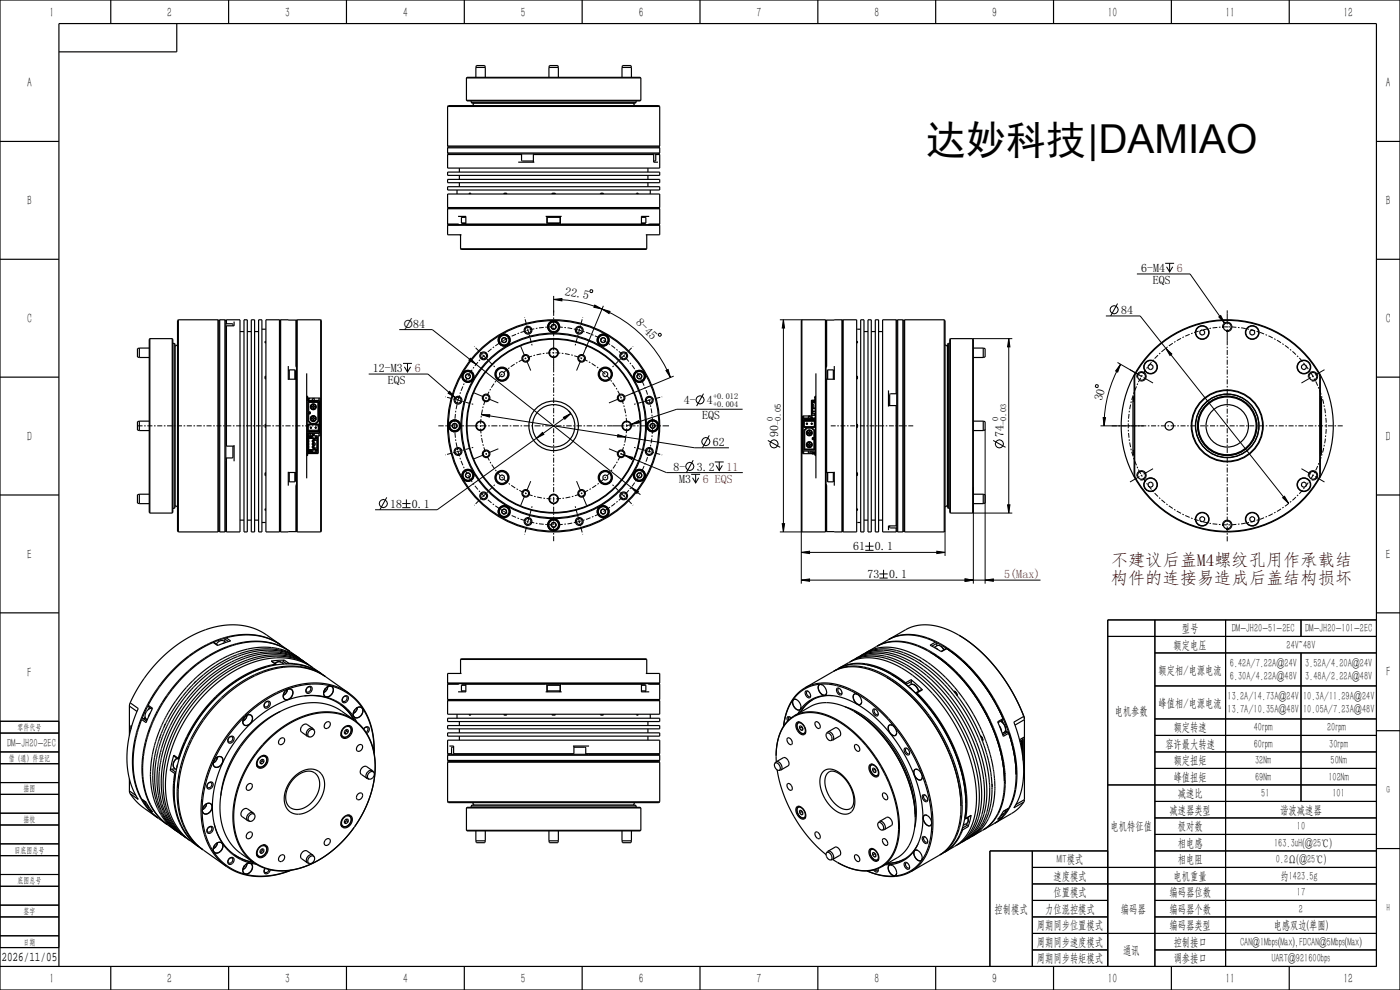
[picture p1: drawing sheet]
<svg xmlns="http://www.w3.org/2000/svg" width="594mm" height="420mm" viewBox="0 0 594 420" stroke-linecap="round" stroke-linejoin="round" font-family="sans-serif">
<defs><g id="words">
<text font-size="16.9" x="392.9" y="65.2">达妙科技|DAMIAO</text>
<g font-size="7.3" fill="#400000">
<text x="471.3" y="240.3">不建议后盖M4螺纹孔用作承载结</text>
<text x="471.3" y="247.8">构件的连接易造成后盖结构损坏</text>
</g>
<g font-size="5.7">
<text x="21" y="7">1</text>
<text x="71" y="7">2</text>
<text x="121" y="7">3</text>
<text x="171" y="7">4</text>
<text x="221" y="7">5</text>
<text x="271" y="7">6</text>
<text x="321" y="7">7</text>
<text x="371" y="7">8</text>
<text x="421" y="7">9</text>
<text x="470" y="7">10</text>
<text x="520" y="7">11</text>
<text x="570" y="7">12</text>
<text x="11.5" y="37">A</text>
<text x="588" y="37">A</text>
<text x="11.5" y="87">B</text>
<text x="588" y="87">B</text>
<text x="11.5" y="137">C</text>
<text x="588" y="137">C</text>
<text x="11.5" y="187">D</text>
<text x="588" y="187">D</text>
<text x="11.5" y="237">E</text>
<text x="588" y="237">E</text>
<text x="11.6" y="287">F</text>
<text x="588.1" y="287">F</text>
<text x="21" y="417">1</text>
<text x="71" y="417">2</text>
<text x="121" y="417">3</text>
<text x="171" y="417">4</text>
<text x="221" y="417">5</text>
<text x="271" y="417">6</text>
<text x="321" y="417">7</text>
<text x="371" y="417">8</text>
<text x="421" y="417">9</text>
<text x="470" y="417">10</text>
<text x="520" y="417">11</text>
<text x="570" y="417">12</text>
</g>
<text font-size="5.6" x=".6" y="407.7">2026/11/05</text>
<g font-size="5.1">
<text x="484.1" y="115.4">6-M4</text>
<text x="239.5" y="125.1" transform="rotate(11 239.5 125.1)">22.5</text>
<text x="489.2" y="120.6">EQS</text>
<text x="269.6" y="137" transform="rotate(45 269.6 137)">8-45</text>
<text x="475.6" y="133.2">84</text>
<text x="158.2" y="157.8">12-M3</text>
<text x="164.5" y="163.1">EQS</text>
<text x="290.2" y="171.4">4-</text>
<text x="299.9" y="171.4">4</text>
<text x="467.6" y="170.3" transform="rotate(-75 467.6 170.3)">30</text>
<text x="297.9" y="177.8">EQS</text>
<text x="330.2" y="185.4" transform="rotate(-90 330.2 185.4)">90</text>
<text x="425.8" y="185.4" transform="rotate(-90 425.8 185.4)">74</text>
<text x="302.4" y="189.1">62</text>
<text x="285.8" y="199.6">8-</text>
<text x="295.6" y="199.6">3.2</text>
<text x="288.1" y="204.9">M3</text>
<text x="165.6" y="215.4">18</text>
<text x="174.8" y="215.4">0.1</text>
<text x="362" y="233.5">61</text>
<text x="371.2" y="233.5">0.1</text>
<text x="368" y="245.2">73</text>
<text x="377.2" y="245.2">0.1</text>
</g>
<g font-size="5.1" fill="#f00">
<text x="499.3" y="115.4">6</text>
<text x="176" y="157.8">6</text>
<text x="308.2" y="199.6">11</text>
<text x="298.2" y="204.9">6 EQS</text>
<text x="426.1" y="245.2">5(Max)</text>
</g>
<g font-size="5">
<text x="501.5" y="268.2">型号</text>
<text x="522.6" y="268.2">DM-JH20-51-2EC</text>
<text x="553.7" y="268.2">DM-JH20-101-2EC</text>
<text x="498" y="275.2">额定电压</text>
<text x="545.9" y="275.2">24V~48V</text>
<text x="491.6" y="285.7">额定相/电源电流</text>
<text x="521.8" y="283.1">6.42A/7.22A@24V</text>
<text x="553.8" y="283.1">3.52A/4.20A@24V</text>
<text x="521.8" y="288.4">6.30A/4.22A@48V</text>
<text x="553.8" y="288.4">3.48A/2.22A@48V</text>
<text x="491.6" y="299.7">峰值相/电源电流</text>
<text x="520.9" y="297.1">13.2A/14.73A@24V</text>
<text x="552.9" y="297.1">10.3A/11.29A@24V</text>
<text x="473" y="303.2">电机参数</text>
<text x="520.9" y="302.4">13.7A/10.35A@48V</text>
<text x="552.9" y="302.4">10.05A/7.23A@48V</text>
<text x="498" y="310.2">额定转速</text>
<text x="532" y="310.2">40rpm</text>
<text x="563.1" y="310.2">20rpm</text>
<text x="3" y="316.7">DM-JH20-2EC</text>
<text x="494.4" y="317.2">容许最大转速</text>
<text x="532" y="317.2">60rpm</text>
<text x="564" y="317.2">30rpm</text>
<text x="498" y="324.2">额定扭矩</text>
<text x="532.5" y="324.2">32Nm</text>
<text x="564.5" y="324.2">50Nm</text>
<text x="498" y="331.2">峰值扭矩</text>
<text x="532.5" y="331.2">69Nm</text>
<text x="563.7" y="331.2">102Nm</text>
<text x="499.7" y="338.2">减速比</text>
<text x="535.1" y="338.2">51</text>
<text x="565.4" y="338.2">101</text>
<text x="496.2" y="345.2">减速器类型</text>
<text x="543.2" y="345.2">谐波减速器</text>
<text x="471.2" y="352.2">电机特征值</text>
<text x="499.7" y="352.2">极对数</text>
<text x="550.2" y="352.2">10</text>
<text x="499.7" y="359.2">相电感</text>
<text x="540.6" y="359.2">163.3uH(@25℃)</text>
<text x="448.4" y="366.2">MIT模式</text>
<text x="499.7" y="366.2">相电阻</text>
<text x="541.3" y="366.2">0.2Ω(@25℃)</text>
<text x="447" y="373.2">速度模式</text>
<text x="498" y="373.2">电机重量</text>
<text x="543.3" y="373.2">约1423.5g</text>
<text x="447" y="380.2">位置模式</text>
<text x="496.2" y="380.2">编码器位数</text>
<text x="550.2" y="380.2">17</text>
<text x="422" y="387.2">控制模式</text>
<text x="443.5" y="387.2">力位混控模式</text>
<text x="475.6" y="387.2">编码器</text>
<text x="496.2" y="387.2">编码器个数</text>
<text x="551.1" y="387.2">2</text>
<text x="439.9" y="394.2">周期同步位置模式</text>
<text x="496.2" y="394.2">编码器类型</text>
<text x="540.4" y="394.2">电感双边(单圈)</text>
<text x="439.9" y="401.2">周期同步速度模式</text>
<text x="498" y="401.2">控制接口</text>
<text x="526.2" y="401.2">CAN@1Mbps(Max),FDCAN@5Mbps(Max)</text>
<text x="476.5" y="404.7">通讯</text>
<text x="439.9" y="408.2">周期同步转矩模式</text>
<text x="498" y="408.2">调参接口</text>
<text x="539.6" y="408.2">UART@921600bps</text>
</g>
<text font-size="4.8" x="171.2" y="139">⌀84</text>
<g font-size="4.3">
<text x="588.2" y="336.5">G</text>
<text x="588.2" y="386.5">H</text>
</g>
<g font-size="3.6">
<text x="302.6" y="169.2">+0.012</text>
<text x="302.6" y="172.6">+0.004</text>
<text x="327.9" y="178.5" transform="rotate(-90 327.9 178.5)">0</text>
<text x="423.5" y="178.5" transform="rotate(-90 423.5 178.5)">0</text>
<text x="331.3" y="180.2" transform="rotate(-90 331.3 180.2)">-0.05</text>
<text x="427" y="180.2" transform="rotate(-90 427 180.2)">-0.03</text>
<text x="7.5" y="309.7">零件代号</text>
<text x="3.7" y="322.7">借（通）件登记</text>
<text x="10" y="335.7">描图</text>
<text x="10" y="348.7">描校</text>
<text x="6.2" y="361.7">旧底图总号</text>
<text x="7.5" y="374.7">底图总号</text>
<text x="10" y="387.7">签字</text>
<text x="10" y="400.7">日期</text>
</g>
</g></defs>
<g fill="none" stroke="#000" stroke-width=".42">
<path d="M482.4 116.2h22.5l14.6 20.8M494.4 111.7h3.8M494.9 113.2l1.4 2.2 1.3-2.2M496.3 111.7v3.7M234.9 127a53.6 53.6 0 0 1 49.6 33.1M234.9 127l3.5-.3v1zM234.9 125.5v7.1M250.4 123.1l.9-.1 .1 .9-.9 .1zM252.3 129.4l3.1 1.7-3.4-.7zM255.4 131.1l3.4 1-.4 .9zM256 129.7l-7.5 18.2M330.9 135.7h9.3"/>
<path d="M332.4 135.7l.5 3.5h-1zM332.4 135.7v90M469.2 134h14.6l63 79.6M474.2 128.8l-3 5.2M517.1 134.5l.8-.6 1.6 3.1zM518.8 139.2a2 2 0 0 1 1.7-2.5 2 2 0 0 1 2.2 2.1 2 2 0 0 1-2.5 1.8M156.4 158.7h25.2l12.7 11.1M171 154.2h3.8M171.6 155.6l1.3 2.2 1.3-2.2M172.9 154.2v3.6M279.3 141.8l.8-.4 .5 .8-.9 .4zM282.6 157.2l.9-.5 1 3.4z"/>
<path d="M285.8 159.6l-17.8 7.3M412.7 143.7h16.8M428 143.7l.5 3.5h-1zM428 143.7v74M474.1 153.8l10.2 5.9M475.4 154.5l-1.2 3.4-.9-.5zM475.4 154.5a52.3 52.3 0 0 0-7 26.2M494.6 147.7l2.6 2.5-.8 .6zM190.8 166l2.3 2.7-3-1.9zM204.3 175.9h3.5l-.1 1zM204.3 175.9l90.4 14.1h14.6M239.1 177l3.1-1.6-2.5 2.5z"/>
<path d="M241.3 174.3l.9 1.1-56.7 40.9h-26.4M298.5 167l-2.9 5.3M315.1 173.6h-27.9l-21.3 7.1M464.9 163.4l.9-.1 .1 .9-1 .1zM468 177.2h1l-.6 3.5zM482.4 160.2a2 2 0 0 1 1.8-2.5 2 2 0 0 1 2.1 2.1 2 2 0 0 1-2.5 1.8M555.1 160.2a2 2 0 0 1 1.8-2.5 2 2 0 0 1 2.2 2.1 2 2 0 0 1-2.5 1.8M227.6 185.9l2.5-2.4 .6 .8zM262.2 184.4l3.3 1h-3.5zM263.5 192.5l19.3 8h32.4M265 193.1l3.4 .9-.3 .9zM267.8 180l3.2-1.5 .3 .9z"/>
<path d="M294.1 195.3l-2.9 5.2M300.9 184.7l-2.9 5.3M303.3 196h3.8M303.9 197.4l1.3 2.2 1.3-2.2M305.2 196v3.6M325.8 186.9l5.2 2.9M418 182.2v65.4M421.4 186.9l5.2 2.9M466.9 180.7h18.4M164.1 211l-2.9 5.3M170.7 213.6h3.5M170.7 215.4h3.5"/>
<path d="M172.4 211.9v3.5M293.3 201.2h3.7M293.8 202.7l1.3 2.2 1.4-2.2M295.1 201.2v3.7M412.7 217.7h16.8M413 206.7v40.9M427.5 214.2h1l-.5 3.5zM482.4 202.2a2 2 0 0 1 1.8-2.5 2 2 0 0 1 2.1 2.1 2 2 0 0 1-2.5 1.8M544.2 211.2l.8-.7 1.8 3.1zM555.1 202.2a2 2 0 0 1 1.8-2.5 2 2 0 0 1 2.2 2.1 2 2 0 0 1-2.5 1.8M330.9 225.7h9.3M331.9 222.2h1l-.5 3.5z"/>
<path d="M340 234.3l3.5-.5v1.1zM340 234.3h61M340 225.4v22.2M367.1 231.7h3.5M367.1 233.5h3.5M368.9 230v3.5M397.5 233.8l3.5 .5-3.5 .6zM401 225.3v10.5M518.8 223.2a2 2 0 0 1 1.7-2.5 2 2 0 0 1 2.2 2.1 2 2 0 0 1-2.5 1.8M340 246.1l3.5-.5v1zM340 246.1h101.5M373.1 243.5h3.5"/>
<path d="M373.1 245.2h3.5M374.9 241.7v3.5M409.5 245.6l3.5 .5-3.5 .5zM418 246.1l3.5-.5v1zM389.7 280l1.2 .7M470 270h114M490 277h94M490 263v147M520 263v147M552 263v7M552 277v63M83.4 288.9l-1 .9"/>
<path d="M404.5 293.2l1.2 .6 .5 1.4M490 291h94M0 319h25M0 306h25v96h-25zM0 311h25M70.2 307.1l-.5 1.2M415.9 312.1l1 1.2v1.2M490 305h94M490 312h94M490 319h94M0 337h25M0 332h25"/>
<path d="M0 324h25M420.8 332.6l.1 1.4M470 333h114M490 326h94M490 340h94M0 358h25M0 350h25M0 345h25M490 347h94M490 354h94M0 376h25M0 371h25"/>
<path d="M0 363h25M438 368h146M438 375h146M438 361v49M470 361h-50v49h164v-147h-114v147M490 361h94M0 389h25M0 397h25M0 384h25M438 382h32M438 389h32M438 396h146"/>
<path d="M490 382h94M490 389h94M438 403h32M490 403h94"/>
<circle cx="472.7" cy="131.4" r="1.72"/>
<circle cx="297" cy="169.6" r="1.72"/>
<circle cx="292.6" cy="197.9" r="1.72"/>
<circle cx="299.4" cy="187.3" r="1.72"/>
<circle cx="328.4" cy="188.4" r="1.72"/>
<circle cx="424" cy="188.4" r="1.72"/>
<circle cx="162.6" cy="213.6" r="1.72"/>
</g>
<g fill="#000">
<path d="M234.9 127l3.5-.3v1zM252.3 129.4l3.1 1.7-3.4-.7zM255.4 131.1l3.4 1-.4 .9zM332.4 135.7l.5 3.5h-1zM517.1 134.5l.8-.6 1.6 3.1zM428 143.7l.5 3.5h-1zM475.4 154.5l-1.2 3.4-.9-.5zM494.6 147.7l2.6 2.5-.8 .6zM190.8 166l2.3 2.7-3-1.9zM204.3 175.9h3.5l-.1 1zM239.1 177l3.1-1.6-2.5 2.5zM282.6 157.2l.9-.5 1 3.4z"/>
<path d="M227.6 185.9l2.5-2.4 .6 .8zM265 193.1l3.4 .9-.3 .9zM262.2 184.4l3.3 1h-3.5zM267.8 180l3.2-1.5 .3 .9zM468 177.2h1l-.6 3.5zM427.5 214.2h1l-.5 3.5zM544.2 211.2l.8-.7 1.8 3.1zM331.9 222.2h1l-.5 3.5zM340 234.3l3.5-.5v1.1zM397.5 233.8l3.5 .5-3.5 .6zM340 246.1l3.5-.5v1zM409.5 245.6l3.5 .5-3.5 .5z"/>
<path d="M418 246.1l3.5-.5v1z"/>
</g>
<g fill="none" stroke="#000" stroke-width=".5">
<path d="M0 0h594v420h-594zM47 0v10M75 10v12h-50M97 0v10M147 0v10M197 0v10M247 0v10M297 0v10M347 0v10M397 0v10M447 0v10M497 0v10"/>
<path d="M547 0v10M189.9 45.2v16.8M189.9 45.2h90M189.9 45.2l.4-.4h89.3l.3 .4M199.9 43.4h70M199.9 42.8v.6M199.9 43.4l.4 .4h69.2l.4-.4M201.1 43.8l-.6 1M268.7 43.8l.6 1M269.9 42.8v.6M279.9 45.2v16.8M0 60h25"/>
<path d="M189.9 64.9h90M189.9 62h90M189.9 62.7v2.2M189.9 62.7h90M189.9 79.2h90M189.9 77.5h90M189.9 76.1h90M189.9 74.4h90M189.9 73h90M189.9 71.3h90M189.9 62l.4 .3M189.9 64.9l.4 .4"/>
<path d="M190.3 62.3l-.4 .4M194.9 71.3v1.7M194.9 74.4v1.7M194.9 77.5v1.7M219.9 68.8h6.8M220.2 65.3h6.4M221.3 65.3l.2 3h4.8M226.3 65.6v3.2M274.9 71.3v1.7M274.9 74.4v1.7M274.9 77.5v1.7M277 65.3h1.7"/>
<path d="M277.3 68.8h1.9M277.3 65.6v3.2M278.2 65.3v2.8l-.9 .2M279.5 62.3l.4 .4M279.9 64.9l-.4 .4M279.9 62l-.3 .3h-89.3M279.9 62.7v2.2M584 60h10M189.9 82.3h90M189.9 80.6h90M193.9 80.6v1.4M193.9 82v.1"/>
<path d="M193.9 82h.1M193.9 82.1v.2M195.3 99.6l.1 .2M199 82.1v.2M199 82.1h.7M199.7 82.1h-.7M199.7 82.1h.1M199.8 82.1v.2M213.8 82.1h1.3M213.8 82.1v.2M215.1 82.1v.2M234.2 82.1v.2"/>
<path d="M234.2 82.1h1.4M235.6 82.1v.2M254.8 82.1h1.2M254.8 82.1v.2M256 82.1v.2M270.1 82.1l-.1 .2M270.1 82.1h.7M270.8 82.1v.2M275.9 82.1v.2M275.9 82v.1M275.9 80.6v1.4M275.9 82h.1"/>
<path d="M0 110h25M584 110h10M75.7 135.7l-.4 .3v89.3l.4 .4M75.7 135.7h16.8M75.7 135.7v90M92.5 135.7v90M92.5 135.7l.3 .3v89.3M93.2 135.7l-.4 .4M93.2 135.7h2.2M93.2 135.7v90M95.4 135.7v90M95.4 135.7l.4 .4"/>
<path d="M95.8 137.3l2.8 .1 .2 .8M95.8 136.9v1.7M99.3 136.4v1.8h-3.2M101.8 135.7v90M103.5 135.7h1.4v90h-1.4zM106.6 135.7h1.4v90h-1.4zM109.7 135.7h1.4v90h-1.4zM111.1 139.7h1.7M112.8 135.7v90M234.3 137.7h1.2l.6 1-.6 1h-1.2l-.6-1zM363.5 135.7v90M363.8 139.7h-.3"/>
<path d="M363.8 139.7h1.4M363.8 139.7h.1M365.2 135.7h1.4v90h-1.4zM368.3 135.7h1.4v90h-1.4zM371.4 135.7h1.4v90h-1.4zM374.5 135.7v90M380.9 135.7h2.2v90h-2.2M380.9 135.7l-.4 .4M380.9 135.7v90M383.1 135.7l.4 .4M383.8 135.7h16.8M383.8 135.7v90"/>
<path d="M383.8 135.7l-.3 .3v89.3M400.6 135.7l.4 .3v89.3l-.4 .4M400.6 135.7v90M0 160h25M73.3 145.7h.6M73.9 145.7v70M73.9 145.7l.4 .4v69.2l-.4 .4M75.3 146.3l-1 .6M101.8 140.7h1.7M104.9 140.7h1.7M108 140.7h1.7M112.6 159.5v1.3"/>
<path d="M112.6 159.5h.2M112.6 144.8h.2M112.6 144.8v.7M112.6 144.8l-.1 .5 .3 .2M198 158.7h1.1l.6 1-.6 1h-1.1l-.6-1zM212 158.2l1-.6 1 .6v1.1l-1 .6-1-.6zM212.9 143.7l1-.6 1 .6v1.2l-1 .5-1-.5zM254.9 143.7l1-.6 1 .6v1.2l-1 .5-1-.5zM255.8 158.2l1-.6 1 .6v1.1l-1 .6-1-.6zM270.7 158.7h1.2l.5 1-.5 1h-1.2l-.6-1zM363.5 159.5h.2M363.5 144.8h.2"/>
<path d="M363.7 144.8v.7M363.7 159.5v1.3M363.7 145.5h-.2M366.6 140.7h1.7M369.7 140.7h1.7M372.8 140.7h1.7M401 146.3l1 .6M402.4 145.7l-.4 .4v69.2l.4 .4M402.4 145.7v70M402.4 145.7h.6M487.2 155.1v1.2l1 .6 1-.6v-1.2l-1-.5-1 .5M509.1 140.5l1-.6 1 .6v1.1l-1 .6-1-.6z"/>
<path d="M530.3 140.5l1-.6 1 .6v1.1l-1 .6-1-.6zM552.2 155.1v1.2l1 .6 1-.6v-1.2l-1-.5-1 .5M584 160h10M112.6 179.9v1.5M112.6 179.9h.2M112.6 160.8h.2M130.1 168.5h.2M130.1 169.2h.2M130.1 168.1h.4v.8h5.3v16h-.8v7.5h-4.5M130.3 168.4h.2M130.3 169.8l5.2 .1v13.9h-5.2M130.3 169.1l.3 .8"/>
<path d="M130.3 169.7h.1M130.3 169.4h.1M130.3 168.7h.2M130.3 168.1v25.1M130.3 169.7h.3M130.5 169.4h.1M130.6 169.2h.2M130.6 169.2l-.3 .1M130.6 179.9l.2 .2M130.6 179.9v3.4M130.6 179.9h4.7M130.6 169.5h.1"/>
<path d="M130.6 169.6h-.3M130.6 169.6h.1M130.6 169.7h.1M130.7 178.8l1.1 1M130.7 170.3h4.5M130.7 170.3v4.7M130.7 175.2v3.6M130.7 175.2l.3 .3M130.7 170.3l.3 .3M130.7 175.2h.7M130.7 175h.7M130.8 168.9h.3l-.1 .2"/>
<path d="M130.8 169.1l.1 .1M130.8 168.9v.3M130.9 169.2h.1M131 169.1h-.2M131 170.6h3.9M131 178.6l1.1 1M131 175.5h.7M131 174.7h.7M131 178.6l-.3 .2M131 174.7l-.3 .3M131 170.6v4.1M131 175.5v3.1"/>
<path d="M131 169v.2M131.4 175v.2M131.4 175.2l.3 .3M131.5 168.9l-.5 .3M131.7 174.7l-.3 .3M131.7 174.7v.8M131.9 179.8h2.1M131.9 177.4h.1M131.9 172.4h.1M131.9 177.7h.9v.9l-.6-.3zM131.9 172.7h.9v.9l-.6-.3zM131.9 177.4l.3-.6 .6-.3v1"/>
<path d="M131.9 172.4l.3-.6 .6-.3v1M131.9 172.4l.1 .1M131.9 177.4l.1 .1M132 177.5v.2M132 172.5v.2M132 177.5h.8M132 172.5h.8M132 172.5h.1M132 177.5h.1M132.1 179.6l-.3 .2M132.1 179.6h1.7M132.5 169.9v-.8h.8v.8"/>
<path d="M132.8 171.6h.2M132.8 172.4h-.9M132.8 177.4h-.9M133 178.5h-.2M133 173.5h-.2M133 177.7h1l-.3 .6-.7 .3zM133 172.7h1l-.3 .6-.7 .3zM133 176.6h-.2M133 172.4h1M133 177.4h1M133 177.5h.9M133 172.5h.9"/>
<path d="M133.8 179.6l.2 .2M133.9 177.5v.2M133.9 172.5v.2M133.9 172.5h.1M133.9 177.5h.1M134 172.4l-.1 .1M134 177.4l-.1 .1M134 177.4l-.3-.6-.7-.3v1M134 172.4l-.3-.6-.7-.3v1M134 177.4h.1M134 172.4h.1M134.9 178.6l.3 .2"/>
<path d="M134.9 170.6v8M134.9 178.6l-1.1 1M135.2 170.3l-.3 .3M135.2 178.8l-1.2 1M135.2 170.3v8.4M135.3 179.9l-.2 .2M135.3 179.9v3.4M135.3 168.9v1M341 176.5v1M341 178l.2 .2M341 178v3.3M341 178h4.7"/>
<path d="M341.2 178.2h4.3M341.2 178.2v2.9M341.2 178.7h4.3M341.2 178.4h4.3M342.1 179.5h.5M342.1 179.5v.6M342.1 179.6l.2 .1M342.3 179.7h.2M342.3 179.7v.2M342.3 179.9l-.2 .1M342.3 179.9h.2M342.5 179.9l.1 .2"/>
<path d="M342.5 179.7v.2M342.6 179.5v.5M342.6 179.6l-.1 .1M343 177.5v-.8h.8v.8M344.1 179.5h.5M344.1 179.5v.6M344.1 179.6l.2 .1M344.3 179.7h.2M344.3 179.7v.2M344.3 179.9l-.2 .1M344.3 179.9h.2M344.5 176.2h.1"/>
<path d="M344.5 170.1l.1 3.2M344.5 174.6v2.9M344.5 170.6h.1M344.5 170.1h.1M344.5 177.3h.1M344.5 172.8h.1M344.5 174.6h.1M344.5 177.2h.1M344.5 172.7h.1M344.5 176.2h1.4M344.5 179.9l.1 .2M344.5 174.5h.1"/>
<path d="M344.5 179.7v.2M344.5 170h1.4M344.6 171.1h.2M344.6 170.8v4.6M344.6 175.4l.5 .2M344.6 175.2h.2M344.6 171h.2v4.2h-.2M344.6 174.5h-.1M344.6 175.4l1.2 .2 .2 .5M344.6 170.8h.1M344.6 179.5v.6M344.6 179.6l-.1 .1"/>
<path d="M344.8 171v4.2M344.8 173.3h.1M344.8 171.6h.5v1.6M344.8 173.2h1.1v1.3h-1.1M345.1 170.6h.1M345.1 170.6l-.5 .2M345.3 170.8h.7M345.3 170.6l.7 .2M345.3 174.5h-.5M345.3 170.6v.2M345.3 175.4v.2M345.5 178.2v2.9"/>
<path d="M345.7 170.6h.1M345.7 175.4h.1M345.7 170.6l-1.1 .2M345.7 178v3.3M345.7 178l-.2 .2M345.8 170.6h-.1M345.8 175.4l.2 .2M345.8 170.6h.1M345.9 170.1h.1M345.9 176.2h.1M346 170.1h.1M346 170v.1"/>
<path d="M346 169h-.2M346 168.5h.1M346 177.3h.1M346 168.1v25.1M346 177.2v.1M346 169h.1M346 170.6l-.2 .2M346 170.1l-.2 .5M346 176.2h-.1M346 175.4l-.7 .2M346 169.3h.2M346 177.5h-5.2v13.9h5.2"/>
<path d="M346.2 168.1h-.4v1.7h-1.5v6.7h-3.8v16l5.4-.1M346.2 168.7h-.2M363.5 179.9h.2M363.5 160.8h.2M363.7 179.9v1.5M377 165.6v6.9M377 172.1h3.2M380.5 167l-3 .2v4.9M380.5 166v6.3M481.2 168.1l-.5 1.3v22.5l.5 1.3M481.2 169.8l-.5 .7M560.2 168.9v23.5"/>
<path d="M560.2 168.1l.5 1.3v22.5l-.5 1.3M560.3 169.9l.4 .5M95.8 189v6.3M96.1 189.3h3.2M98.8 189.3v4.8l-3 .2M99.3 188.9v6.8M112.6 181.4h.2M130.3 190.2h.2M130.3 189.2h.2M130.3 189h.2M130.3 188.9h.2M130.3 185.9h.2"/>
<path d="M130.5 187.2h.1M130.5 188.5h.1M130.5 189.7h.1M130.3 189.5h.1M130.3 192.2h.2M130.3 192.9h.2M130.3 187.4h.2M130.3 184.8h.1M130.3 186h.1M130.3 192.5h-.2M130.3 188.6h.1M130.3 188.7h.1"/>
<path d="M130.4 188.7h.1M130.4 185.9h.1M130.4 184.7h.1M130.4 185.9h-.1M130.4 184.7h-.1M130.4 184.7l.1 7M130.5 188.8h.1M130.5 188.8h-.2M130.5 185.1h4.2v6.7l-4.2-.1M130.5 187h-.2M130.5 188.3h-.2M130.5 186.8h-.2"/>
<path d="M130.5 185.5h-.2M130.5 191.1l2.1 .2v.6M130.5 184.3h-.2M130.5 184.7h.1M130.5 184.7h-.2M130.5 184.3h.1M130.5 184.3v.4M130.5 191.8v1.4h-.4M130.5 193.2h-.2M130.6 184.3h.5M130.6 184.7h.5M130.6 183.3h4.7"/>
<path d="M130.8 182.8h4.3M130.8 182.5h4.3M130.8 183.1h4.3M130.8 180.1h4.3M130.8 180.1v3M130.8 183.1l-.2 .2M130.8 189.5h.3l-.1 .3M130.8 187.2h.3M130.8 188.2l.3 .1-.1 .2M130.8 187l.3 .2M130.8 185.8h2.7M130.8 190.9h2.7"/>
<path d="M130.8 189.5h.2M130.8 187.3h.2M130.8 185.8l.2 .2M130.8 185.8v5.1M130.9 183.8l.1 .1M131 187.2h.1M131 186h2.3M131 190.8l-.2 .1M131 186v4.8M131 190.8h2.3M131.1 191.9h.1M131.1 183.9l.7 .1v.9"/>
<path d="M131.1 183.9v.4M131.1 184.7v.2M131.1 183.9l-.6 .1-.1 .3M131.1 184.3v.4M131.3 184.9v.2M131.3 185.4v.1M131.3 191.3h.1M131.3 191.6v.3M131.3 183.8l-.1 .1M131.7 181.2h.5M131.7 181.7h.5M131.7 181.2l.1 .1"/>
<path d="M131.7 181.2v.5M131.8 181.3h.2M131.8 181.5h.2M131.8 181.3v.2M131.8 181.5l-.1 .2M132 181.5l.2 .2M132 181.3v.2M132.1 191.9h-.2M132.1 191.9h.1M132.2 181.2v.5M132.2 181.2l-.2 .1M132.5 189.7l.2 .2"/>
<path d="M132.5 188.5l.2 .1M132.5 187.2l.2 .2M132.5 183.8v.8h.8v-.8M132.6 186.9v.5M132.6 188.1v.5M132.6 189.4v.5M132.6 185.1h-2.3M132.6 184.9v.6l-2.1 .2M132.6 191.3h-2.3M132.6 191.6h-2.1M132.6 185.4h-2.1M132.7 186.5h.6"/>
<path d="M132.7 189.4l-.2 .1M132.7 188.1l-.2 .2M132.7 190.3h.6M132.7 186.9l-.2 .1M132.7 186.5l.2 .1M132.7 186.5v3.8M132.7 192.1h.1M132.7 192h.1M132.7 191.9v.5M132.7 189.5l-.3 .2 .3 .1M132.7 188.3l-.3 .2h.3M132.7 187l-.3 .2 .3 .1"/>
<path d="M132.9 186.6h.6M132.9 190.1l-.2 .2M132.9 186.6v3.5M132.9 190.1h.6M133.1 186.7h1.3v3.3h-1.3zM133.1 186.7l.1 3.3M133.2 187.9h.5v1h-.5M133.3 190.8l.2 .1M133.3 186.5l.2 .1M133.3 186v.5M133.3 190.3v.5M133.5 185.8l-.2 .2"/>
<path d="M133.5 185.8v.8M133.5 190.1v.8M133.5 190.1l-.2 .2M133.7 181.2h.5M133.7 181.7h.5M133.7 181.2l.1 .1M133.7 181.2v.5M133.8 190.4h.5v1.2h-.5zM133.8 185.1h.5v1.2h-.5zM133.8 181.3h.2M133.8 181.5h.2M133.8 181.3v.2"/>
<path d="M133.8 181.5l-.1 .2M134 181.5l.2 .2M134 181.3v.2M134.1 191.9h-.2M134.1 191.9h.1M134.2 181.2v.5M134.2 181.2l-.2 .1M135.1 183.1l.2 .2M135.1 180.1v3M135.3 183.8v1.1M191.9 180.1l1-.6 1 .6v1.1l-1 .6-1-.6zM275.9 180.1l1-.6 1 .6v1.1l-1 .6-1-.6z"/>
<path d="M341 191.4v1.1M341 181.3h4.7M341.1 190.9h4.5M341.1 182.5v8.4M341.1 182.5l.3 .1M341.2 181.1h4.3M341.2 181.1l-.2 .2M341.4 190.6h3.9M341.4 190.6l-.3 .3M341.4 182.6v8M342.1 180.1h.5M342.3 181.4h2.1"/>
<path d="M342.3 181.4l.2 .2M342.3 181.4l-1.2 1.1M342.3 188.8h1M342.3 183.8h1M342.3 188.8h.1M342.3 183.8h.1M342.4 188.8h.9M342.4 183.8h.9M342.4 188.5v.3M342.4 183.5v.3M342.4 188.8h-.1M342.4 183.8h-.1"/>
<path d="M342.4 183.8h.1M342.4 188.8h.1M342.5 181.6l-1.1 1M342.5 181.6h1.7M342.6 187.9l.7-.3v.9h-1zM342.6 182.9l.7-.3v.9h-1zM343 191.4v.8h.8v-.8M343.3 187.7h.2M343.3 182.7h.2M343.3 188.8l-.1 .9-.6-.3-.3-.6M343.3 183.8l-.1 .9-.6-.3-.3-.6M343.5 188.8h.8"/>
<path d="M343.5 183.8h.8M343.5 188.8v.9l.6-.3 .3-.6M343.5 187.6v.9h.9l-.3-.6-.6-.3M343.5 183.8v.9l.6-.3 .3-.6M343.5 189.6h-.2M343.5 184.6h-.2M343.5 182.6l.6 .3 .3 .6h-.9zM344.1 180.1h.5M344.2 181.6l1.1 1M344.3 188.8h.1M344.3 183.8h.1M344.3 188.5v.3"/>
<path d="M344.3 183.5v.3M344.4 188.8h.1M344.4 183.8h.1M344.4 183.8h-.9M344.4 188.8h-.9M344.5 181.4l1.1 1.1M344.5 181.4l-.3 .2M344.5 191.4v.4M344.5 192.4v.1M344.5 192.4h.1M344.5 191.8h.1M344.5 192.4h1.4"/>
<path d="M344.6 185.7v.8M344.6 185.7l.3 .3M344.6 185.7h.7M344.6 186.5h.7M344.9 186.2l-.3 .3M344.9 186v.2M344.9 186.2h.7M344.9 186h.7M345.3 182.6v3.1M345.3 186.5v4.1M345.3 190.6l.3 .3M345.3 185.7l.3 .3"/>
<path d="M345.5 181.1l.2 .2M345.6 186.2l-.3 .3M345.6 182.5l-.3 .1M345.6 182.5v3.5M345.6 186.2v4.7M345.8 192.5v.7h.4M345.9 192.4h.1M346 192.4h.1M346 191.8h-1.5M346 192.1h.2M346 191.8h.1M346 192.7h.2"/>
<path d="M363.5 181.4h.2M480.7 190.8l.5 .7M560.7 190.9l-.4 .6M0 210h25M73.3 215.7h.6M74.3 214.5l1 .6M112.6 200.5v1.3M112.6 216.5h.2M112.6 201.8h.2M112.6 200.5h.2M112.6 215.9v.6M112.8 215.8l-.3 .2 .1 .5"/>
<path d="M198 200.7h1.1l.6 1-.6 1h-1.1l-.6-1zM212 202l1-.6 1 .6v1.2l-1 .5-1-.5zM212.9 216.5l1-.6 1 .6v1.1l-1 .6-1-.6zM254.9 216.5l1-.6 1 .6v1.1l-1 .6-1-.6zM255.8 202l1-.6 1 .6v1.2l-1 .5-1-.5zM270.7 200.7h1.2l.5 1-.5 1h-1.2l-.6-1zM363.5 216.5h.2M363.5 215.8l.2 .1M363.5 201.8h.2M363.5 200.5h.2M363.7 200.5v1.3M363.7 215.9v.6"/>
<path d="M402 214.5l-1 .6M402.4 215.7h.6M487.2 205l1-.5 1 .5v1.2l-1 .6-1-.6zM509.1 219.7l1-.6 1 .6v1.1l-1 .6-1-.6zM530.3 219.7l1-.6 1 .6v1.1l-1 .6-1-.6zM552.2 205l1-.5 1 .5v1.2l-1 .6-1-.6zM584 210h10M75.7 225.7h16.8M92.8 225.3l.4 .4M92.8 225.3l-.3 .4M93.2 225.7h2.2M95.8 225.3l-.4 .4"/>
<path d="M101.8 220.7h1.7M104.9 220.7h1.7M108 220.7h1.7M112.8 221.7h-1.7M234.3 221.7h1.2l.6 1-.6 1h-1.2l-.6-1zM363.5 221.7h.3M363.8 221.7h.1M363.8 221.7h1.4M366.6 220.7h1.7M369.7 220.7h1.7M372.8 220.7h1.7M377.5 223.1l.2 .8 2.8 .1"/>
<path d="M380.2 223.1h-3.2v1.8M380.5 225.3l.4 .4M380.5 222.7v1.8M383.5 225.3l.3 .4M383.5 225.3l-.4 .4M383.8 225.7h16.8M0 260h25M584 260h10M94.3 279.5l-5.4 3.3-5.6 4.5M94.4 279.4l-.1 .1M96.6 278.3l-2.3 1.2M96.6 278.3h.1"/>
<path d="M97.7 278.9l-6.9 4-7.2 5.8M97.7 278.9v.1M98.1 278.8l-.4 .1M98.1 278.8h-.1M98.4 279.5v.1a55.1 55.1 0 0 0-16 11.7M98.5 279.5h-.1M98.5 279.5l3.6-1.5a28.7 28.7 0 0 1 25.3 1.6M98.5 279.6h-.1M99.6 277l-3 1.3M99.6 277l7.6-2 3.5-.4 3.8 .1 3.3 .4 3.3 1 3 1.3 2.9 1.8M99.6 277h.1M100.1 277.9l-2 .9"/>
<path d="M100.1 277.9l7.7-2.2 3.9-.4h3.4l3.3 .4 3.3 .9 3 1.3 2.8 1.7M116.8 279.1l-3.5 .4-4 .9-7.3 2.9a59.8 59.8 0 0 0-31.8 48.7 36.8 36.8 0 0 0 1.3 11.1M116.9 279.1l4.6 .1 4.2 .8 3.6 1.3 3.6 2.1M116.9 279.1h-.1M127.4 279.6h.1M127.5 279.6l1.3 .9M362.2 279.9l-1.6 .9M362.2 279.9a22.2 22.2 0 0 1 19.9 1.9l2.7 1.5a70.6 70.6 0 0 1 30.7 53.6 24.4 24.4 0 0 1-7.6 20.3l-.7 .6M364.4 278.6l2.3-1a23.8 23.8 0 0 1 20.2 3.3l6.2 4.3 6.1 5.7a69.6 69.6 0 0 1 19.5 46.4l-.8 6.5-1.9 5.4-2.8 4.3-3.8 3.1M364.4 278.7a23.4 23.4 0 0 1 21.2 2.6l5.4 3.5 5.3 4.6a72.1 72.1 0 0 1 21.4 46.3 34.6 34.6 0 0 1-1.1 9.9M364.4 278.7l-1.6 .9M366.6 277.4l-1.6 .9"/>
<path d="M366.6 277.4l4.2-1.3 4.5-.2 5.2 .9 4.9 1.9 5.3 3.1 4.9 3.7 4.9 4.7 4.5 5.3a77.5 77.5 0 0 1 10.2 17.9M367.2 277a19.9 19.9 0 0 1 19-.2l4.9 2.6M376 278.5l3.8 1.2a54.6 54.6 0 0 1 24.4 21.3 63.9 63.9 0 0 1 12.1 40.2l-1 5.6-2 4.6-2.6 3.6-3.5 2.8M376 278.5h.1M376 278.5l-3.9-.7-3.5 .1-3.3 .6-3.1 1.4M380.3 275.9l-4-.6-3.5 .1-3.3 .7-2.9 1.3M380.3 275.9h.1M380.3 275.9v.1M380.3 275.9l6.1 2.3 6.1 3.6M391.1 279.4h.1M391.1 279.4l2.6 1.6M470 270h114"/>
<path d="M490 277h94M490 263v147M520 263v147M552 263v7M552 277v63M584 263h-114v147M74.5 297.5l-2.4 3.6M74.5 297.4v.1M74.6 297.3l-.1 .1M75.4 298.2l-4.3 7.1M75.5 298.1l-.1 .1M75.5 299.8l-3.1 5.2-2.6 5.5"/>
<path d="M75.6 299.7l-.1 .1M76.1 298.9l-.1 .2M76.3 298.7l-.7 1M76.3 298.7h.1M79.7 294.2l-3.4 4.5M79.7 294.2h.1M81.1 292.7l-1.4 1.5M81.2 292.6l-.1 .1M81.8 288.8l-3.9 4.2-3.3 4.3M81.8 288.8h.1M82.3 288.3l-.5 .5M82.4 291.3l-1.2 1.3"/>
<path d="M82.5 291.2l-.1 .1M83.1 287.5l-.8 .8M83.3 287.4l-.2 .1M83.5 288.7l-4.2 4.5-3.8 4.9M83.6 288.7v.1M84.1 291.2l-5.2 6-4.5 6.7-3.6 7.2-2.6 7.5M84.2 291.2h-.1M85 293.3a56.9 56.9 0 0 0-16.5 41.5l1.2 7M85.1 293.3v.1M107.9 286.3a59.4 59.4 0 0 0-26.9 27.2M108 286.3h-.1M108.4 286.6l-.3 .1a60 60 0 0 0-26.6 26.9"/>
<path d="M108.4 286.6h.1M112.4 298.3h.1M112.6 298l.9-.4 .6 .6-.2 1.1-.9 .6-.6-.1-.3-.4zM112.6 298l1.3-.6 .8 .7-.3 1.4-1.2 .9-.7-.1-.5-.6 .1-.9zM119.3 281l-1.2-.2-1.4 .7M119.3 281h.1M119.3 281l-1.3-.3-1.4 .7M119.3 281l1.1 .7M119.9 281.4l.3-1 .4-.3-5.5 .4 2.1 1.3M120.6 293.8h.1M120.7 293.8l-.2 .1M120.8 293.5h.1"/>
<path d="M120.9 293.3l-.2 .5M121.2 293l1.5-.7 1.2 .4 .4 1.5-.8 1.7-1.5 .9-1.3-.2-.6-1.4 .7-1.7M121.2 293l-.4 .5M121.2 293l1.5-.7 1.2 .4 .3 1.5-.8 1.6-1.4 1-1.3-.3-.5-1.3 .6-1.7M126.5 282.7h.1M126.5 282.7l-3.7-.1a39.1 39.1 0 0 0-14.8 3.7M126.6 282.7l.4 .1M127 283h.1M127 283l-4.6-.1-4.4 .5-4.6 1.2-5 2M127 282.8h.1M127 282.8l5.8 1.4 5.1 2.7M127 283l4.4 .9 4.5 1.8 12.1 8.4"/>
<path d="M129.3 280.9l1.3 .9M129.3 280.9l-1.4-.9a31.1 31.1 0 0 0-27.3 .6l-1.9 1a60.7 60.7 0 0 0-30.2 39.9M129.3 280.9l-4.4-2.5-5.4-1.5-5.9-.4-6.1 .9-6.1 2-6.3 3.1-5.7 3.9-5.2 4.8M129.4 295.2l3.2-.2 3.4 .3 2.8 .6 3 1.1M129.4 295.2a45.7 45.7 0 0 0-31.4 22 43.8 43.8 0 0 0-7.1 32.4M129.4 295.2h-.2M129.4 295.2a21.9 21.9 0 0 1 15 3.6M130.2 292h-.1M130.3 291.8l1-.4 .6 .5-.3 1.1-.9 .6-.5-.1-.3-.4zM130.4 291.7l1.2-.5 .8 .7-.3 1.3-1.1 .9h-.8l-.4-.7 .1-.8zM131.1 282.1l1.3 .9M131.1 282.1l-1.4-.8a31.4 31.4 0 0 0-29.1 1.5 59.7 59.7 0 0 0-31.4 48.9 34 34 0 0 0 1.7 11.9l1.5 3.7 1.9 3.1 2.1 2.7 2.7 2.4"/>
<path d="M131.1 282.1a28.8 28.8 0 0 0-27.9-1.5l-6.2 3.1a57 57 0 0 0-11.9 9.6M137.4 290.4a24 24 0 0 1 20.8 21.7l.5 7.1M137.4 290.4h.1M137.4 290.4l-3.6-.2-3.8 .2-7.5 1.8a58.2 58.2 0 0 0-36.7 52.8l.9 7.3 2.4 6.4M137.9 286.9l-3.2-2.1-3.7-1.7-3.8-1-4.1-.4-4 .1-4.6 .8-4.6 1.4-4 1.8a60.1 60.1 0 0 0-31.8 45.6M137.9 286.9l.2 .1M137.9 292.4h.1M137.9 292.3v.1M138.1 292.1l.1 .1M138.2 292.2l-.4 .4M138.2 292v.2M138.3 291.8l-.4 .5"/>
<path d="M138.3 291.8l1.5-.7 1.2 .4 .4 1.5-.8 1.7-1.5 .9-1.3-.3-.5-1.3 .6-1.6M138.3 291.8h.1M138.3 291.8l1.5-.7 1.3 .4 .3 1.5-.7 1.7-1.5 1-1.4-.3-.5-1.4 .6-1.6M141.8 297h.1M141.9 297l1.8 1M143.7 298h.1M143.8 298l.6 .5M144.4 298.8l3.2 3 2.6 3.6M144.4 298.8l3.5 3.3 2.4 3.4M144.4 298.5h.1M144.5 298.5l3.9 3.5 3 4.3M145.5 296h.1"/>
<path d="M145.7 295.8l.9-.4 .6 .5-.2 1.1-.9 .6-.6-.1-.3-.4zM145.8 295.7l1.2-.6 .8 .7-.3 1.4-1.2 .9-.7-.1-.4-.6v-.8zM148 294.1a28.4 28.4 0 0 1 10.7 25.2v.3M148 294.1a28.5 28.5 0 0 0-27.5-1.7 59.2 59.2 0 0 0-35.2 51.4 28.5 28.5 0 0 0 10.7 23.7M195.4 285.5l-.1 .2M338 296.9l-.9-.2-.7 .5v1.2l.4 1.2 .8 1.1 1.1 .5 .8-.3 .3-.9M338 296.9l-.9-.3-.7 .6-.1 1.2 .5 1.3 1 1.1 .9 .5 .8-.3 .3-1M338 296.9h.1M338.1 296.9l1.2 1.3 .5 1.8M339.8 300h.1M341.5 291.8a20.4 20.4 0 0 0-9.1 16.3M341.5 291.8l4.3-1.6 4.8-.5 5.4 .9 5.3 2"/>
<path d="M341.8 293.2l.8-.1 .9 .8 .4 1.2-.3 .9h-.7l-.8-.8-.5-1.1zM342.9 293.3l-.7 .3 .2 1.1 .9 .8 .6-.4M344.1 297.3l-2.5 2.1-2 2.8M344.1 297.3l-2.4 2.1-2 2.7M344.7 296.9l-.6 .4M344.8 296.9h-.1M348.9 290.6l-.9-.2-.7 .5-.1 1.2 .5 1.2 .8 1.1 1.1 .5 .8-.2 .3-1M348.9 290.6l-1-.2-.7 .5v1.2l.5 1.4 .9 1.1 1 .4 .8-.3 .3-1M348.9 290.6l1.3 1.3 .5 1.8M350.7 293.7h.1M352.9 295.1l-4.2 .3-4 1.5M352.9 295.1a36.9 36.9 0 0 1 22.1 12.9 60.5 60.5 0 0 1 16.5 40.9 25.7 25.7 0 0 1-2.1 9.3"/>
<path d="M352.9 295.1l-4.5 .2-4 1.4-3.4 2.6-2.4 3.5M352.9 295.1h.3M353.9 284.7l3.9-2 3.7-.9a27.4 27.4 0 0 1 16.8 4.4M353.9 284.7l-.3 .1M355.1 292.1l.8-.2 .9 .9 .4 1.1-.3 .9h-.7l-.8-.8-.5-1.1zM356.2 292.1l-.7 .3 .2 1.2 .9 .7 .6-.4M358.5 299.8a40.5 40.5 0 0 1 20.8 17.1 46.7 46.7 0 0 1 9 33.1l-.2 1M360 281.2l2.4-1.1a25.3 25.3 0 0 1 21.2 4l4.2 2.8a72.1 72.1 0 0 1 26.5 50 26.3 26.3 0 0 1-5.8 19.4l-3.5 2.8M361.3 292.6h.1M361.3 292.6l5.5 3.2 5.5 4.3a74.4 74.4 0 0 1 20.7 32.3M362.9 294.3l-.7 .4-.2 .9 .2 1.2 .7 1.2 .8 .7 1 .3 .6-.4 .3-.9M362.9 294.3l.9 .3"/>
<path d="M362.9 294.4l-.6 .3-.3 .9 .9 2.3 .9 .8 .9 .2 .6-.4 .3-.8M362.9 294.4l.9 .2M363.8 294.6l1.2 1.3 .6 1.8M367.7 283.3h.1M367.7 283.3l-3.9-.7-3.5 .1-3.2 .6-3.2 1.4M367.8 283.3h.2M368 283.3l.1 .1M368.1 283.4l5 1.8 5 2.7M376.1 287.3l5.7 4 5.7 5.2M376.1 287.3l-4.6-2.3a19.7 19.7 0 0 0-18.1 0l-11.9 6.8M376.1 287.3a53.7 53.7 0 0 1 11.5 9.1M378.1 287.9h.1"/>
<path d="M378.1 287.9a60 60 0 0 1 13.9 12.7M378.3 286.2l3.4 2.1 4.1 3.3M378.3 286.2l3.7 2.4 4 3.2 3.8 3.6 3.6 4.1M385.8 291.6l1.3 1.1M386.4 290.4l1-.1 1 .5 .9 1.1 .5 1.3M386.4 290.4l-1.1 .7M386.4 290.4l.4-1.4-.3-.6 4.9 4.2-.4-.1-2.3 1.4M386.4 290.4h.9l1 .5 .8 1 .6 1.4M387.1 292.7l4.4 4.5 3.9 4.7M387.5 296.5l5 5.7M387.6 296.4h.1M387.6 296.4l5 5.8"/>
<path d="M392.5 281.8h.1M392.5 281.8l5.4 4.4 5.3 5.4M393.4 299.5h.1M393.4 299.5l1.8 2.2M393.7 281v.1M393.7 281.1l6.1 4.9M399.8 286v.1M399.8 286.1l1.3 1.2M401.1 287.3h.1M401.1 287.3l4.9 5.5M403.2 291.6h.1M403.2 291.6l2.4 2.9"/>
<path d="M404.7 293.4l.9 .5M404.8 293.4l.8 .5M405.6 293.9l.4 1.1zM405.6 294.5h.1M405.6 294.5l.8 1M406 292.8l.5 .6M406 292.8l.1 .1M406.4 295.6h.1M406.4 295.5v.1M406.4 295.6l.9 1.1a77.3 77.3 0 0 1 8.1 14.3M406.5 293.3v.1M406.5 293.4l.1 .2"/>
<path d="M406.6 295.8h.1M406.6 293.6h.1M406.7 293.6l3.1 4.3M409.7 297.8l.1 .1M409.8 297.9l3.1 5M490 291h94M0 319h25M0 311h25M0 306h25M55.9 308.1l-.4-.3v1.6M61.4 304.6l1.1 .8M61.6 304.2h.1"/>
<path d="M65 318.6l-1 6.4M65 318.6v.1M65.3 317l-.3 1.6M65.4 317h-.1M65.9 319.6l-1 7M65.9 319.5v.1M66.3 317.9l-.4 1.7M66.3 317.7v.2M66.4 313.5l-1 3.5M66.4 313.5v.1M66.5 317l-.2 .7M66.5 317h.1"/>
<path d="M67 315.2l-.5 1.8M67.1 315.1l-.1 .1M67.6 313.5l-.5 1.6M67.6 313.4v.1M67.7 313.1l-.1 .3M67.9 312.7l-.2 .4M67.9 312.7h.1M67.9 312.5l-.2 .6M67.9 312.6v.1M68.1 319l-.6 2.6M68.1 318.9v.1M68.2 318.6l-.1 .3"/>
<path d="M68.2 314.6l-1.5 5.7M68.2 318.6l-.1 .4M68.3 314.5l-.1 .1M68.5 308.1l-2.1 5.4M68.7 313.3l-.5 1.3M68.7 310.5l-.8 2.1M68.7 310.5h.1M68.7 313.1v.2M69.7 310.5l-1 2.6M69.8 310.5h-.1M69.9 307.7l-1.2 2.8M69.9 307.7h.1"/>
<path d="M70.4 306.7l-.5 1M70.4 306.7h.1M70.5 306.4l-.1 .3M70.5 306.4h.1M71.1 305.3l-.6 1.1M71.1 305.3h.1M72 301.2l-3.5 6.8M72.1 301.1l-.1 .1M80.9 313.7l-2.2 5-1.8 5.5-1.2 5.3-.5 5M80.9 313.7h.1M81 313.5l-.1 .2M81 313.5h.1"/>
<path d="M81.4 313.9l-1.1 2.2a52.7 52.7 0 0 0-4.7 18.7M81.4 313.8v.1M81.5 313.6l-.1 .3M81.5 313.6h.1M97 313.1h.1M97.2 312.9l.9-.4 .6 .5-.2 1.1-.9 .7-.6-.1-.3-.5zM97.3 312.8l1.2-.5 .8 .7-.3 1.4-1.2 .9-.7-.1-.4-.6v-.9zM103.6 304.5h.1M103.8 304.2l.1 .1M103.9 304.1v.2M103.9 304.3l-.4 .4M104 304l-.4 .5"/>
<path d="M104 304l1.5-.8 1.3 .5 .3 1.4-.8 1.7-1.4 .9-1.4-.2-.5-1.4 .6-1.6M104 304h.1M104 304l1.5-.8 1.3 .5 .3 1.4-.7 1.7-1.5 1-1.4-.3-.5-1.4 .6-1.6M118.9 301.8a46 46 0 0 0-25.2 35.7M146.1 310.9l.1 .1M146.2 311l.7 .5M147.1 310.2l-.9 .8M147.1 309.5v.7M147.1 310.2l.7 .5M147.8 310.7l-.9 .8M147.8 310.7v-1l-.9-.2-.8 .7v1l.8 .2M150.3 301.5h.1"/>
<path d="M150.4 301.5l-.2 .1M150.4 301.2l-.6 1.7 .5 1.3 1.2 .4 1.5-.8M150.4 301.2l-.5 1.6 .4 1.3 1.2 .4 1.4-.7M150.4 301.2h.1M150.5 301.2h-.1M150.6 301l-.2 .5M150.9 300.7l1.6-.8 1.2 .6 .2 1.6-.9 1.7M150.9 300.7l-.4 .5M150.9 300.7l1.5-.7 1.3 .5 .2 1.6-1 1.7M154.4 309.1l-.1 .2M154.4 309.1l.9-.6 .7 .3v1l-.7 .9M154.4 309.1l1.1-.8 1 .4 .1 1.3-1 1.1"/>
<path d="M158.1 316.8l.4 .8 .1 1M158.1 316.9l.4 1.5M189.9 314h90M189.9 312.3h90M189.9 310.9h90M189.9 309.2h90M189.9 307.8h90M189.9 306.1h90M189.9 304.7h90M189.9 303h90M190.7 316.5h1.8M192.5 316.5v3.3"/>
<path d="M192.5 317l-.9 .2v2.8M193.9 303.3v1.4M193.9 303.2v.1M193.9 303v.2M194.9 306.1v1.7M194.9 309.2v1.7M194.9 312.3v1.7M199 303v.2M199 303.2h.7M199 303.2l.7 .1M199.8 303v.2M199.8 303.2l-.1 .1"/>
<path d="M213.8 303.2h1.3M213.8 303v.2M215.1 303v.2M234.2 303.2h1.4M234.2 303v.2M235.6 303v.2M243.1 316.5h6.8M243.5 317h4.8l.2 3M243.5 316.5v3.3M254.8 303.2h1.2M254.8 303v.2M256 303v.2"/>
<path d="M270 303l.1 .3M270.1 303.2h.7M270.8 303.2l-.7 .1M270.8 303v.2M274.9 306.1v1.7M274.9 309.2v1.7M274.9 312.3v1.7M275.9 303v.2M275.9 303.2v1.5M275.9 303.2v.1M332.5 308a19.3 19.3 0 0 1 10.7-16.6l3.8-1 4.6-.1 4.9 1 4.8 1.9a67.1 67.1 0 0 1 31.1 39 43.4 43.4 0 0 1 1.4 27.3l-.9 2.3a16.7 16.7 0 0 1-21.4 9l-3.5-1.3M335.2 304.3l-.6 .2v1"/>
<path d="M335.6 304.6l-.8-.6-.6 .2-.3 .7 .3 1M339.2 309v-1h.7l.7 .8v1l-.7 .1M339.2 309l.7 .9M340.1 308.1v.4M340.1 308.5l.5 .7M340.1 308.5l-.9 .5M340.6 309.4l-.7 .5M363.5 302.4l1.1 .7a54 54 0 0 1 23.7 42.3M370.5 300.9l.8-.1 .9 .8 .4 1.2-.3 .9h-.7l-.9-.8-.4-1.1zM371.6 301l-.7 .3 .2 1.1 .9 .8 .6-.5M377.7 307.5l.9 .2M377.7 307.5l-.7 .4-.2 .9 .9 2.3 .9 .8 .9 .2 .7-.3 .2-.9"/>
<path d="M377.8 307.5l.8 .2M377.8 307.5l-.7 .4-.2 .8 .9 2.3 .8 .8 .9 .3 .7-.4 .2-.8M378.6 307.7l1.3 1.4 .5 1.8M383.8 317.5l.8-.1 .9 .8 .4 1.2-.3 .8h-.7l-.8-.7-.5-1.2zM384.9 317.6l-.7 .2 .2 1.2 .9 .8 .6-.5M392 300.6h.1M392 300.6l1.6 2M392.5 302.2h.1M392.5 302.2a77.4 77.4 0 0 1 10.1 17.1M392.6 302.2l.5 .7M393.1 302.9h.1M393.2 302.9a68.8 68.8 0 0 1 14.5 39.1"/>
<path d="M393.6 302.6h.1M393.6 302.6l.1 .2M393.7 302.8h.1M393.8 302.8l5.2 8 4.1 8.2M395.2 301.7a69.6 69.6 0 0 1 14.6 39.1M395.4 301.9h.1M395.4 301.9a76.7 76.7 0 0 1 9.4 16.4M402.6 319.3v.1M402.6 319.3l1.2 3a58.7 58.7 0 0 1 3.9 19.7M403.1 319h.1M403.1 319l.1 .2M403.2 319.2v.1"/>
<path d="M403.2 319.3l1 2.6M404.8 318.3h.1M404.8 318.3l1 2.3a58.3 58.3 0 0 1 4 20.2M412.9 302.9v.1M413 302.9l.1 .3M413.1 303.2h.1M413.1 303.2l2.6 5.1M415.2 313.4l.8 2.1a61.4 61.4 0 0 1 3.7 15.8M415.4 311h.1M415.5 311l1.9 5.1M415.7 308.3h.1M415.7 308.3l.6 1.2"/>
<path d="M416 312.3l.8 1zM416.3 309.5h.1M416.3 309.5l.8 1.9M416.8 313.3v1zM417.1 311.4v.1M417.1 311.4l.1 .1M417.2 311.5l.9 2.3M417.4 316.1h.1M417.5 316.1l.1 .3M417.5 316.4h.1M417.6 316.4h.1M417.6 316.4l.9 2.9"/>
<path d="M418.1 313.8v.1M418.1 313.9l1 2.6M418.5 319.3h.1M418.5 319.3l1.9 9M419 316.5l.1 .2M419.1 316.7v.1M419.1 316.8l.2 .5M419.2 317.2l.1 .1M419.3 317.3v.1M419.3 317.4v.1M419.4 317.5l.6 2.3M420 319.8h.1"/>
<path d="M420 319.8l.1 .3M424.9 305.7l.1 .5M426.9 310.2l-1.6 1M432.5 313.8l2-1.1v13.1M433.4 317.8v-3.4l-.6 .4 1-.6 .1 6.2M433.5 313.3l.6 .4M434.1 313.7l-1.4 .8M434.1 313.7v8.9M490 319h94M490 312h94M490 305h94M584 310h10"/>
<path d="M0 337h25M0 332h25M0 324h25M63.8 328.7v.1M63.8 328.8l.7 7.2 2.2 6.7M63.8 328.6v.1M63.8 328.8l.1 .5M64 325l-.2 3.6M64 324.9v.1M64.9 326.6v4.6l.5 4.6 .9 4 1.5 3.9M64.9 326.6h.1M66.7 320.3l-.9 6.1-.1 6.3 .9 6 1.8 5.1"/>
<path d="M66.7 320.2v.1M66.8 326.7v7.4l1.2 6.5M66.8 326.6v.1M67.5 321.6l-.7 5.1M67.5 321.6h.1M68 324.2l-.4 3.4a29.9 29.9 0 0 0 8.7 25.8l1.1 .9M68.2 323.1l-.2 1.1M68.2 322.8v.3M68.4 322v.1M68.5 321.5l-.3 1.3M68.5 321.5v.1M73.8 325.6v.1"/>
<path d="M73.8 325.6l-.3-.9 .2-1 1.4-2-1 .9-.6 1.3v1.3l.7 .8M73.8 325.7l.4 .3M74.1 331.7l-.2 3.3a28.1 28.1 0 0 0 10.7 24.5l1.3 .9M74.1 331.7h.1M74.1 331.5v.2M74.1 331.4v.1M74.2 326l.6 .5M75.2 334.5l.1 5.4a31.3 31.3 0 0 0 2.9 11.2M75.2 334.5h.1M75.3 324.3l-.3 1.4M75.6 334.9l.1 4.5 .5 4.4 1.1 4.2 1.5 3.8M75.6 334.8h.1"/>
<path d="M75.7 322.1l-1.9-1.3-.1-.4-1.5 6.4 .5-.5 1.7-.1M88.2 332.6h-.1M88.3 332.3l1-.4 .6 .6-.3 1.1-.9 .6-.5-.1-.3-.5zM88.4 332.3l1.2-.6 .8 .7-.3 1.4-1.1 .9-.8-.1-.4-.6 .1-.8zM90.9 322.5h.1M91 322.5l-.2 .1M91.1 322.2l-.6 1.6 .4 1.3 1.2 .4 1.4-.7M91.1 322.2h.1M91.1 322.2l-.6 1.7 .4 1.3 1.2 .4 1.5-.8M91.2 322l-.2 .5M91.5 321.7l-.4 .5M91.5 321.7l1.6-.8 1.2 .6 .2 1.6-.9 1.7"/>
<path d="M91.5 321.7l1.5-.7 1.3 .5 .2 1.6-1 1.7M110.3 323.6h.2M110.5 323.6l.6 .5M111.3 322.1v.7M112 323.3l-.9 .8M112 323.3v-1l-.9-.2-.8 .8v1l.8 .2M112 323.3l-.7-.5-.8 .8M189.9 322.6h90M189.9 320.4v2.2M189.9 323.4v16.8M189.9 323.4h90M189.9 320.4h90"/>
<path d="M189.9 322.6l.4 .4M190.3 323h89.3l.3 .4M190.3 323l-.4 .4M190.3 320l-.4 .4M191.1 320h1.8M243.2 320h6.4M279.5 320l.4 .4M279.9 322.6l-.4 .4M279.9 320.4v2.2M279.9 323.4v16.8M370.2 326.9v-1h.7l.7 .8v1l-.7 .1M370.2 326.9l.7 .9"/>
<path d="M371.1 326v.4M371.1 326.4l.5 .7M371.1 326.4l-.9 .5M371.6 327.3l-.7 .5M389.5 326.6h.1M389.5 326.6l-1-.2-.6 .5-.1 1.2 .4 1.2 .9 1.1 1 .5 .9-.3 .3-.9M389.5 326.6l-1-.3-.7 .6-.1 1.2 .5 1.3 1 1.1 1 .5 .8-.3 .3-1M389.5 326.6l1.3 1.3 .5 1.8M391.3 329.7h.1M391.5 337.3l.8-.1 .9 .8 .4 1.2-.3 .8h-.7l-.9-.7-.4-1.2zM392.6 337.4l-.7 .2 .2 1.2 .9 .8 .6-.5M393 332.4h.1"/>
<path d="M393 332.4l1.9 7.1 .8 6.4v6.4l-1 5.8a18.4 18.4 0 0 1-8.2 11.7M404.2 321.9h.1M404.2 321.9l3 10M407.2 331.9l1 9.1M419.7 331.3v.1M419.7 331.4l.2 2.4M419.9 333.8h.1M419.9 334h.1M419.9 333.8v.2M419.9 334l-.2 5.4-1 5.1M420.1 320.1v.1M420.1 320.2l1.2 5.3"/>
<path d="M420.4 328.1v.2M420.4 328.3l.4 4.2M420.8 332.5h.1M420.8 332.5l.1 .4M420.8 332.8l.1 .4M420.9 332.9v.3M420.9 333.2l-.2 5.6-1 5.1M421.3 325.5v.1M421.3 325.6l.5 3M421.8 328.6h.1M421.8 328.6v.2M421.8 328.8v.1"/>
<path d="M421.8 328.9v.3M421.8 329.2h.1M421.8 329.2l.3 5.5M422.1 334.7v.3M422.1 335l-.8 6.7-2 5.7-1.5 2.5-1.7 2.1-3.9 2.9M422.1 334.9v.1M422.1 334.7v.2M434.3 325.7v.2M470 333h114M490 340h94M490 326h94M0 358h25"/>
<path d="M0 350h25M0 345h25M66.7 342.7h.1M66.7 342.7l.3 .6M67 343.3h.1M67 343.3l.1 .2M67.1 343.5v.1M67.1 343.6l3.4 5.1 4.6 4M67.9 343.8h.1M67.9 343.8l.2 .4M68 340.6v.3M68 340.6l.1 .3"/>
<path d="M68 340.9l1.4 3.5 1.6 3.1 2 2.8 2.7 2.7M68.1 344.2h.1M68.1 344.2l3.2 5 4.3 3.9M68.4 343.8h.1M68.4 343.8l.4 .8M68.8 344.6v.1M68.8 344.7l.1 .2M68.9 344.9l2.9 4.5 3.8 3.7M68.9 344.9h.1M69.7 341.8l.1 .1M69.8 341.9l1.3 3.8 1.8 3.2 2.1 2.9 2.4 2.5M71.5 343.1l.1 .1"/>
<path d="M71.6 343.2l1.5 4.2 2.2 3.8 2.6 3.1 3 2.6M75.6 353.1l1.3 .9M75.7 353l1.7 1.3M77.4 354.3l1.3 .9M77.4 354.3l1.8 1.3M78.2 351.1h.1M78.2 351.1l.2 .4M78.4 351.5h.1M78.4 351.5l3.3 5 4.2 3.9M78.8 351.8h.1M78.8 351.8l2.4 3.9 2.9 3.2 11.9 8.6M79.1 355.5l.1 .1"/>
<path d="M79.2 355.6l1.3 .9M86.5 342h.1M86.6 341.8l.1 .1M86.7 341.7v.2M86.7 341.9l-.4 .4M86.9 341.5l-.4 .5M86.9 341.5l1.5-.7 1.2 .5 .3 1.4-.8 1.6-1.4 1-1.3-.3-.5-1.3 .6-1.7M86.9 341.5h.1M86.9 341.5l1.5-.7 1.3 .4 .3 1.5-.8 1.7-1.5 .9-1.3-.2-.5-1.4 .6-1.7M88.2 351.4h-.1M88.3 351.2l1-.4 .6 .5-.3 1.1-.9 .6-.5-.1-.3-.4zM88.4 351.1l1.2-.5 .8 .7-.3 1.3-1.1 .9h-.8l-.4-.7 .1-.9z"/>
<path d="M89.1 358.7v.1M89.1 358.7a24 24 0 0 0 27.4 12.5l6.8-2M90.9 349.4v.2M90.9 358.8l.1 .1M90.9 349.6l1.1 3.5 1.5 3.2 2.1 3.1 2.3 2.4M90.9 349.6a21.9 21.9 0 0 0 8.4 12.9M91 358.9l-.2 .1M91.1 358.6l-.6 1.6 .4 1.4 1.2 .3 1.5-.7M91.1 358.6l-.6 1.6 .4 1.3 1.2 .4 1.4-.8M91.1 358.6h.1M91.2 358.4l-.2 .5M91.5 358.1l1.6-.8 1.2 .6 .2 1.6-.9 1.7"/>
<path d="M91.5 358.1l-.4 .5M91.5 358.1l1.5-.8 1.3 .6 .2 1.5-1 1.7M146.1 348.9h.1M146.2 348.9l.7 .5M147.1 348.1l-.9 .8M147.1 347.5v.6M147.1 348.1l.7 .5M147.8 348.6l-.9 .8M147.8 348.6v-1l-.9-.2-.8 .8v1l.8 .2M189.9 340.2h90M189.9 340.2l.4 .3h89.3l.3-.3M199.9 341.9v.6"/>
<path d="M199.9 341.9h70M199.9 341.9l.4-.4h69.2l.4 .4M200.5 340.5l.6 1M269.3 340.5l-.6 1M269.9 341.9v.6M339.2 344.8l.7 .9M339.2 344.8v-1h.7l.7 .8v1l-.7 .1M340.1 344.3l.5 .7M340.1 343.9v.4M340.1 344.3l-.9 .5M340.6 345.2l-.7 .5M389.4 358.2l-2.5 3.7-3.2 2.5"/>
<path d="M389.4 358.2l-.1 .3a14 14 0 0 1-13.7 8.3M389.5 358l-.1 .2M391.5 355.1l.8-.2 .9 .9 .4 1.1-.3 .9h-.7l-.9-.8-.4-1.1zM392.6 345.8l-.7 .4-.2 .9 .9 2.3 .8 .8 1 .2 .6-.4 .3-.9M392.6 345.8l.9 .2M392.6 355.1l-.7 .3 .2 1.2 .9 .7 .6-.4M392.6 345.8l-.6 .4-.3 .8 .9 2.3 .9 .8 .9 .2 .6-.3 .3-.9M393.5 346l1.2 1.4 .6 1.7M395.3 349.1h.1M406.4 351.9l-2.3 5.3-3.3 4-2.1 1.5-12.2 7.1M406.4 351.9h.1M406.5 351.7l-.1 .2"/>
<path d="M406.5 351.6v.1M407 351.3l-1.4 3.8-1.8 3.1-2.1 2.3-2.8 2.1M407 351.3h.1M407.1 351.3h-.1M407.2 357.8l-1.6 .9M407.7 342l-.3 5.2-.9 4.4M408.2 341v.1M408.2 341.1l-.2 5.2-1 5M408.9 349.3l-.2 .7M409.6 347.4l2.4-1.5-1.3 4.8-.8-1.2M409.8 340.8l-.6 7.2-2.1 6.3-1.4 2.5-1.9 2.3-2 1.8-2.9 1.7M410.2 349.3l-1.5 .9"/>
<path d="M410.2 349.3h.1M410.5 346.9l.2 1.5-.5 .9M410.7 346.8l.1 1.5-.6 1M416.6 345.6l-1.5 3.9-1.9 3.3-2.6 2.8-2.8 1.9M416.6 345.6h.1M418.1 348v.1M418.2 348l-2.8 4.2-3.8 3.1M418.3 347.8h.1M418.3 347.8l-.1 .2M418.7 344.5l-1.4 3.9-2 3.3-2.4 2.5-2.9 2M418.7 344.5h.1M419.6 344.3l-1.3 3.5"/>
<path d="M419.6 344.3h.1M419.7 344.1l-.1 .2M419.7 344h.1M419.7 343.9v.1M490 354h94M490 347h94M584 360h10M0 376h25M0 371h25M0 363h25M85.9 360.4l.2 .1M96 367.5a28.4 28.4 0 0 0 27.5 1.7l.2-.1"/>
<path d="M97 364.6h.1M97.2 364.3l.9-.4 .6 .6-.2 1.1-.9 .6-.6-.1-.3-.5zM97.3 364.3l1.2-.6 .8 .7-.3 1.4-1.2 .9-.7-.1-.4-.6v-.8zM97.9 361.8h.1M97.9 361.8l.2 .2M98.1 362h.1M98.2 362l.1 .1M98.3 362.1v.1M98.3 362.1l.2 .2M98.5 362.3l.1 .1M98.6 362.4l4.7 2.8 5.4 1.4M99.3 362.5h.1"/>
<path d="M99.3 362.5l3.9 2.2 4.4 1.2M99.3 362.5l3.9 2.1 4.3 1.2M103.6 367.5h.1M103.8 367.2l.1 .1M103.9 367.3l-.4 .4M103.9 367.1v.2M104 367l-.4 .5M104 367l1.5-.8 1.3 .5 .3 1.4-.8 1.7-1.4 .9-1.4-.2-.5-1.4 .6-1.6M104 367h.1M104 367l1.5-.8 1.3 .5 .3 1.4-.7 1.7-1.5 1-1.4-.3-.5-1.4 .6-1.6M110.3 361.9l.8 .2M110.3 361.6h.2"/>
<path d="M110.5 361.6l.6 .5M111.3 360.8l-.8 .8M111.3 360.1v.7M111.3 360.8l.7 .5M112 361.3l-.9 .8M112 361.3v-1l-.9-.2-.8 .8v1M112.4 368.5l-.4 1.4 .7 .8 1.3-.4 .7-1.3M112.4 368.5l-.3 1.1 .6 .6 .9-.3 .5-1M112.5 368.4l-.1 .1M122.5 369.3l-1.5 .2M122.7 369.3l-1 .3-.8-.1M367.9 369.5l5.2 1.8 5 .6 4.4-.5 4-1.6"/>
<path d="M370.2 362.7v-1h.7l.7 .8v1h-.7M370.2 362.7l.7 .8M371.1 362.2l.5 .7M371.1 361.8v.4M371.1 362.2l-.9 .5M371.3 368.9l.8 .6 .5-.5M371.6 363.1l-.7 .4M372.5 368.5l.1 .9-.4 .6-.8-.2-.7-.7M377.7 366.9l.9 .2M377.7 366.9l-.7 .4-.2 .9 .9 2.3 .9 .8 .9 .2 .7-.3 .2-.9M377.8 366.9l.8 .2M377.8 366.9l-.7 .4-.2 .8 .9 2.3 .8 .8 .9 .3 .7-.4 .2-.8"/>
<path d="M378.6 367.1l1.3 1.4 .5 1.8M383.7 364.5l-3.3 1.3-3.7 .4M383.7 364.5l-3.4 1.3-3.7 .5M383.8 366l.8-.1 .9 .8 .4 1.2-.3 .8h-.7l-.8-.7-.5-1.2zM383.8 364.4l-.1 .1M384.9 366.1l-.7 .2 .2 1.2 .9 .8 .6-.5M389.5 360.9h.1M389.5 360.9l-1-.2-.6 .5-.1 1.2 .4 1.2 .9 1 1 .6 .9-.3 .3-.9M389.5 360.9l-1-.3-.7 .6-.1 1.2 .5 1.3 1 1.1 1 .5 .8-.3 .3-1M389.5 360.9l1.3 1.3 .5 1.8M391.3 364h.1M398.9 362.6l-.2 .1"/>
<path d="M438 375h146M438 368h146M438 361v49M470 361h-50v49M490 361h94M0 397h25M0 389h25M0 384h25M438 396h146M438 389h32M438 382h32M490 389h94"/>
<path d="M490 382h94M0 410h584v-400h-559v400M0 402h25M47 410v10M97 410v10M147 410v10M197 410v10M247 410v10M297 410v10M347 410v10M397 410v10M438 403h32"/>
<path d="M447 410v10M490 403h94M497 410v10M547 410v10"/>
<circle cx="234.9" cy="138.7" r="2.5"/>
<circle cx="234.9" cy="138.7" r="2.55"/>
<circle cx="234.9" cy="138.7" r="1"/>
<circle cx="198.5" cy="159.7" r="2.55"/>
<circle cx="198.5" cy="159.7" r="2.5"/>
<circle cx="198.5" cy="159.7" r="1"/>
<circle cx="205.2" cy="151" r="1.65"/>
<circle cx="205.2" cy="151" r="1.25"/>
<circle cx="213.9" cy="144.3" r="2.55"/>
<circle cx="213.9" cy="144.3" r="2.5"/>
<circle cx="213.9" cy="144.3" r="1"/>
<circle cx="223" cy="152" r="1.25"/>
<circle cx="224" cy="140.1" r="1.65"/>
<circle cx="224" cy="140.1" r="1.25"/>
<circle cx="245.8" cy="140.1" r="1.65"/>
<circle cx="245.8" cy="140.1" r="1.25"/>
<circle cx="246.8" cy="152" r="1.25"/>
<circle cx="255.9" cy="144.3" r="2.5"/>
<circle cx="255.9" cy="144.3" r="2.55"/>
<circle cx="255.9" cy="144.3" r="1"/>
<circle cx="264.6" cy="151" r="1.65"/>
<circle cx="264.6" cy="151" r="1.25"/>
<circle cx="271.3" cy="159.7" r="2.5"/>
<circle cx="271.3" cy="159.7" r="2.55"/>
<circle cx="271.3" cy="159.7" r="1"/>
<circle cx="132.9" cy="172.6" r="1.1"/>
<circle cx="132.9" cy="177.6" r="1.1"/>
<circle cx="132.9" cy="177.6" r="1.25"/>
<circle cx="132.9" cy="172.6" r="1.25"/>
<circle cx="194.3" cy="169.8" r="1.65"/>
<circle cx="194.3" cy="169.8" r="1.25"/>
<circle cx="206.3" cy="168.8" r="1.25"/>
<circle cx="263.5" cy="168.8" r="1.25"/>
<circle cx="275.5" cy="169.8" r="1.65"/>
<circle cx="275.5" cy="169.8" r="1.25"/>
<circle cx="192.9" cy="180.7" r="2.5"/>
<circle cx="192.9" cy="180.7" r="2.55"/>
<circle cx="192.9" cy="180.7" r="1"/>
<circle cx="194.3" cy="191.5" r="1.65"/>
<circle cx="194.3" cy="191.5" r="1.25"/>
<circle cx="206.3" cy="192.5" r="1.25"/>
<circle cx="234.9" cy="180.7" r="45"/>
<circle cx="234.9" cy="180.7" r="44.7"/>
<circle cx="234.9" cy="180.7" r="39"/>
<circle cx="234.9" cy="180.7" r="39.3"/>
<circle cx="263.5" cy="192.5" r="1.25"/>
<circle cx="275.5" cy="191.5" r="1.65"/>
<circle cx="275.5" cy="191.5" r="1.25"/>
<circle cx="276.9" cy="180.7" r="2.5"/>
<circle cx="276.9" cy="180.7" r="2.55"/>
<circle cx="276.9" cy="180.7" r="1"/>
<circle cx="343.4" cy="188.6" r="1.1"/>
<circle cx="343.4" cy="183.6" r="1.1"/>
<circle cx="343.4" cy="183.6" r="1.25"/>
<circle cx="343.4" cy="188.6" r="1.25"/>
<circle cx="520.7" cy="180.7" r="12.5"/>
<circle cx="520.7" cy="180.7" r="12.6"/>
<circle cx="520.7" cy="180.7" r="13.5"/>
<circle cx="520.7" cy="180.7" r="13.4"/>
<circle cx="198.5" cy="201.7" r="2.55"/>
<circle cx="198.5" cy="201.7" r="2.5"/>
<circle cx="198.5" cy="201.7" r="1"/>
<circle cx="205.2" cy="210.4" r="1.65"/>
<circle cx="205.2" cy="210.4" r="1.25"/>
<circle cx="213.9" cy="217" r="2.55"/>
<circle cx="213.9" cy="217" r="2.5"/>
<circle cx="213.9" cy="217" r="1"/>
<circle cx="223" cy="209.3" r="1.25"/>
<circle cx="246.8" cy="209.3" r="1.25"/>
<circle cx="255.9" cy="217" r="2.5"/>
<circle cx="255.9" cy="217" r="2.55"/>
<circle cx="255.9" cy="217" r="1"/>
<circle cx="264.6" cy="210.4" r="1.65"/>
<circle cx="264.6" cy="210.4" r="1.25"/>
<circle cx="271.3" cy="201.7" r="2.5"/>
<circle cx="271.3" cy="201.7" r="2.55"/>
<circle cx="271.3" cy="201.7" r="1"/>
<circle cx="224" cy="221.2" r="1.65"/>
<circle cx="224" cy="221.2" r="1.25"/>
<circle cx="234.9" cy="222.7" r="2.5"/>
<circle cx="234.9" cy="222.7" r="2.55"/>
<circle cx="234.9" cy="222.7" r="1"/>
<circle cx="245.8" cy="221.2" r="1.65"/>
<circle cx="245.8" cy="221.2" r="1.25"/>
</g>
<!-- layer: 00_BUW_DATUM -->
<g fill="none" stroke="#000" stroke-width=".5">
<path d="M201.9 28.6l.2-.8h3.6l.2 .8M201.9 28.6v4.2M201.9 28.6h4M205.9 28.6v4.2M232.9 28.6l.2-.8h3.6l.2 .8M232.9 28.6v4.2M232.9 28.6h4M236.9 28.6v4.2M263.9 28.6l.2-.8h3.6l.2 .8M263.9 28.6v4.2M263.9 28.6h4M267.9 28.6v4.2"/>
<path d="M59.1 151.7h4.2M59.1 147.7h4.2M59.1 147.7v4M59.1 147.7l-.8 .2v3.6l.8 .2M413 151.7h4.2M413 147.7h4.2M417.2 147.7v4M417.2 147.7l.8 .2v3.6l-.8 .2M59.1 178.7h4.2M59.1 178.7v4M59.1 178.7l-.8 .2v3.6l.8 .2M413 178.7h4.2"/>
<path d="M417.2 178.7v4M417.2 178.7l.8 .2v3.6l-.8 .2M59.1 182.7h4.2M413 182.7h4.2M59.1 213.7h4.2M59.1 209.7h4.2M59.1 209.7v4M59.1 209.7l-.8 .2v3.6l.8 .2M413 213.7h4.2M413 209.7h4.2M417.2 209.7v4M417.2 209.7l.8 .2v3.6l-.8 .2"/>
<path d="M128 310.6l2.4 1.7M130.3 307.4l2.4 1.7M130.4 312.3l.9 .3M132.7 309.1l.3 .2M132.7 309.1l-1.1-.1-1.2 .9-.4 1.4 .4 1M133 309.3v.1M133 309.4l.3 .4M133.3 309.8l-1.1-.4-1.2 .9-.4 1.5 .7 .8M133.3 309.8h.1M133.3 309.8l.2 .9-.4 1.1-.9 .7-.9 .1M144.6 311.7l.6 .9M144.8 312.3l.4 .3"/>
<path d="M145.9 309l.9-.6 .9-.2 .8 .3 .4 .8-.4 2-1.8 1.4-1.1-.2-.7-.9 .2-1.3zM147.4 307.8l1 .3M148 307.8l.4 .3M148.4 308.1l.7 1.5-.6 1.9-1.6 1.3-1.7-.2M338.5 306.9l1.2-.2 1.3 1.3 .7 1.8-.5 1.3-1.2-.1-1.2-1.2-.6-1.6zM338.7 306.4l-.6 1.3 .5 1.9 1.4 1.5 1.5 .1M339 306.3l-.3 .1M339.2 306.3l-.5 .1M341.8 311l-.3 .2M341.8 310.9l-.3 .3M350.7 311.2l.9-.1 1 1 .4 1.3-.5 .8M350.7 311.2l-.2 .8 .4 1.1 .7 .9 .9 .2"/>
<path d="M351.3 310.5l-.6 .7M351.3 310.5l1 .1 1 1 .4 1.5-.4 .9M353.3 314l-.8 .2M354.3 308.8l-3 1.7M356.3 312.3l-3 1.7M108.8 324.4l.6 .9M109 324.9l.4 .4M110.1 321.6l.9-.6 1-.2 .7 .4 .4 .8v1l-.5 1.1-1.7 1.3-1.2-.2-.6-1 .2-1.3zM111.6 320.5l1 .3M112.2 320.5l.4 .3M112.6 320.8l.7 1.4-.6 1.9-1.6 1.3-1.7-.1M153.3 328.5l2.4 1.7"/>
<path d="M155.6 325.3l2.4 1.7M155.7 330.2l.9 .3M158 327l.6 .7M158 327l-1.1-.1-1.1 .9-.5 1.4 .4 1M158.6 327.7l.2 .9-.4 1.1-.8 .7-1 .1M158.6 327.7l-1-.4-1.3 .9-.4 1.4 .7 .9M328.8 323.8l-.2 .8 .3 1.1 .8 .9 .8 .2M328.8 323.8l.9-.1 1 1 .4 1.4-.6 .7M329.4 323.2l1 .1 1 1.1 .4 1.3-.4 .9M329.4 323.2l-.6 .6M331.4 326.6l-.9 .2M332.4 321.5l-3 1.7"/>
<path d="M334.4 324.9l-3 1.7M369.5 324.8l1.2-.1 1.3 1.2 .7 1.8-.5 1.2h-1.2l-1.2-1.2-.6-1.6zM369.7 324.3l-.6 1.3 .5 1.9 1.4 1.5 1.5 .1M370 324.2l-.3 .1M370.2 324.2l-.5 .1M372.8 328.9l-.3 .2M372.8 328.8l-.3 .3M102.7 346.4l2.4 1.7M105 343.2l2.4 1.7M105.1 348.1l.9 .3M107.4 344.9l-1.1-.1-1.2 .9-.5 1.4 .5 1M107.4 344.9l.6 .7"/>
<path d="M108 345.6l-1.1-.4-1.2 .9-.4 1.4 .7 .9M108 345.6l.2 .9-.4 1-.8 .8-1 .1M110.1 359.6l.9-.6 .9-.2 .8 .3 .4 .8-.4 2.1-1.8 1.3-1.1-.1-.7-1 .2-1.3zM111.6 358.5l1 .2M112.2 358.4l.4 .3M112.6 358.7l.7 1.5-.6 1.9-1.6 1.3-1.7-.2M144.6 349.7l.6 .9M144.8 350.3l.4 .3M145.9 346.9l.9-.6 1-.2 .7 .4 .4 .8v1l-.5 1.1-1.8 1.3-1.1-.2-.6-1 .2-1.3zM147.4 345.8l1 .3M148 345.8l.4 .3M148.4 346.1l.7 1.5-.6 1.9-1.6 1.2-1.7-.1"/>
<path d="M201.9 356.7l.2 .8h3.6l.2-.8M201.9 356.7h4M201.9 352.5v4.2M205.9 352.5v4.2M232.9 356.7l.2 .8h3.6l.2-.8M232.9 356.7h4M232.9 352.5v4.2M236.9 352.5v4.2M263.9 356.7l.2 .8h3.6l.2-.8M263.9 356.7h4M263.9 352.5v4.2M267.9 352.5v4.2"/>
<path d="M338.5 342.7l1.2-.1 1.3 1.2 .7 1.8-.5 1.2h-1.2l-1.2-1.2-.6-1.6zM338.7 342.2l-.6 1.3 .5 1.9 1.4 1.5 1.5 .1M339 342.1l-.3 .1M339.2 342.1l-.5 .1M341.8 346.8l-.3 .2M341.8 346.7l-.3 .3M354.3 359.4l-3 1.7M370 360l-.3 .1M370.2 360l-.5 .1M372.6 349.1l.9-.1 1.1 1 .3 1.4-.5 .8M372.6 349.1l-.2 .8 .3 1.1 .8 .9 .8 .3M373.2 348.5l-.6 .6"/>
<path d="M373.2 348.5l1.1 .1 1 1.1 .3 1.4-.4 .8M374.4 352.2h-.1M375.2 351.9l-.8 .3M376.2 346.8l-3 1.7M378.2 350.2l-3 1.7M108.8 362.4l.6 .8M109 362.9l.4 .3M128 364.3l2.4 1.7M130.3 361.1l2.4 1.7M130.4 366l.9 .3M132.7 362.8l-1.1-.1-1.2 .9-.4 1.4 .4 1M132.7 362.8l.3 .2"/>
<path d="M133 363v.1M133 363.1l.3 .4M133.3 363.5l-1.1-.4-1.2 .9-.4 1.4 .7 .9M133.3 363.5h.1M133.3 363.5l.2 .9-.4 1.1-.9 .7-.9 .1M350.7 361.8l.9-.1 1 1 .4 1.4-.5 .7M350.7 361.8l-.2 .8 .4 1.1 .7 .9 .9 .2M351.3 361.1l1 .1 1 1.1 .4 1.4-.4 .9M351.3 361.1l-.6 .7M353.3 364.6l-.8 .2M356.3 362.9l-3 1.7M369.5 360.6l1.2-.2 1.3 1.3 .7 1.8-.5 1.2h-1.2l-1.2-1.2-.6-1.6z"/>
<path d="M369.7 360.1l-.6 1.3 .5 1.9 1.4 1.5 1.5 .1M372.8 364.7l-.3 .2M372.8 364.5l-.3 .4"/>
<circle cx="213" cy="158.7" r="2.5"/>
<circle cx="213" cy="158.7" r="2.75"/>
<circle cx="234.9" cy="149.7" r="1.79"/>
<circle cx="234.9" cy="149.7" r="2"/>
<circle cx="256.8" cy="158.7" r="2.5"/>
<circle cx="256.8" cy="158.7" r="2.75"/>
<circle cx="488.2" cy="155.7" r="2.75"/>
<circle cx="510.1" cy="141.1" r="2.75"/>
<circle cx="531.3" cy="141.1" r="2.75"/>
<circle cx="553.2" cy="155.7" r="2.75"/>
<circle cx="203.9" cy="180.7" r="1.79"/>
<circle cx="203.9" cy="180.7" r="2"/>
<circle cx="265.9" cy="180.7" r="1.79"/>
<circle cx="265.9" cy="180.7" r="2"/>
<circle cx="213" cy="202.6" r="2.5"/>
<circle cx="213" cy="202.6" r="2.75"/>
<circle cx="234.9" cy="211.7" r="1.79"/>
<circle cx="234.9" cy="211.7" r="2"/>
<circle cx="256.8" cy="202.6" r="2.5"/>
<circle cx="256.8" cy="202.6" r="2.75"/>
<circle cx="488.2" cy="205.6" r="2.75"/>
<circle cx="553.2" cy="205.6" r="2.75"/>
<circle cx="510.1" cy="220.3" r="2.75"/>
<circle cx="531.3" cy="220.3" r="2.75"/>
</g>
<!-- layer: AXIS -->
<g fill="none" stroke="#000" stroke-width=".42">
<path d="M234.9 131.7v2.3M234.9 134.7v.7M234.9 136v2.3M234.9 139v.7M520.7 131.7v6M520.7 138.3v.7M520.7 139.7v6.7M220.9 146.8l1.8 4.3M222.9 151.7l.3 .6M223.4 153l1.8 4.2M234.9 140.4v2.3M234.9 143.3v5.4"/>
<path d="M234.9 149.3v.7M234.9 150.7v7.3M234.9 158.7v.6M234.9 160v2.3M246.4 153l-1.8 4.2M246.9 151.7l-.3 .6M248.9 146.8l-1.7 4.3M479.4 156.8l4 2.4M484 159.5l.6 .3M520.7 147.1v.7M520.7 148.5v2.1M520.7 151.3v.6"/>
<path d="M520.7 152.6v2.1M520.7 155.4v.7M520.7 156.8v2.1M520.7 159.6v.6M557.4 159.5l-.6 .3M562 156.8l-4.1 2.4M201.1 166.7l4.2 1.7M206 168.7l.6 .2M207.2 169.2l4.2 1.7M234.9 163v.7M234.9 164.3v2.3M234.9 167.3v.7"/>
<path d="M234.9 168.7v2.3M234.9 171.7v.6M234.9 173v2.3M234.9 176v.7M234.9 177.3v2.4M262.6 169.2l-4.2 1.7M263.9 168.7l-.7 .2M268.7 166.7l-4.2 1.7M485.2 160.2l4 2.3M520.7 160.9v2.1M520.7 163.7v.7M520.7 165.1v2.1"/>
<path d="M520.7 167.9v.6M520.7 169.2v2.1M520.7 172v.7M520.7 173.4v2.1M520.7 176.2v.7M520.7 177.5v2.2M556.2 160.2l-4 2.3M58.3 180.7h2.2M61.2 180.7h.6M62.5 180.7h2.2M65.3 180.7h.7M66.7 180.7h2.2"/>
<path d="M69.5 180.7h.7M70.9 180.7h2.1M73.7 180.7h.7M75.1 180.7h2.1M77.9 180.7h.7M79.3 180.7h2.1M82.1 180.7h.7M83.4 180.7h2.2M86.3 180.7h.6M87.6 180.7h2.2M90.5 180.7h.6M91.8 180.7h2.2"/>
<path d="M94.6 180.7h.7M96 180.7h2.2M98.8 180.7h.7M100.2 180.7h2.1M103 180.7h.7M104.4 180.7h2.1M107.2 180.7h.7M108.5 180.7h2.2M111.4 180.7h.7M112.7 180.7h2.2M115.6 180.7h.6M116.9 180.7h2.2"/>
<path d="M119.8 180.7h.6M121.1 180.7h2.2M123.9 180.7h.7M125.3 180.7h2.2M128.1 180.7h.7M129.5 180.7h2.1M132.3 180.7h.7M133.7 180.7h2.1M186 180.7h2.3M188.9 180.7h.7M190.3 180.7h2.3M193.3 180.7h.6"/>
<path d="M194.6 180.7h2.3M197.6 180.7h5.3M203.6 180.7h2.9M205.3 192.9l-4.2 1.8M206.6 192.4l-.6 .3M207.1 180.7h.7M208.5 180.7h2.5M211.4 190.4l-4.2 1.7M211.7 180.7h.7M213.1 180.7h2.5M216.3 180.7h.7M217.6 180.7h2.6"/>
<path d="M220.8 180.7h.7M222.2 180.7h2.5M225.4 180.7h.7M226.8 180.7h2.5M230 180.7h.7M231.3 180.7h2.6M234.6 180.7h.6M234.9 180.3v.7M234.9 181.7v2.1M234.9 184.5v.7M234.9 185.8v2.2M234.9 188.7v.6"/>
<path d="M234.9 190v2.1M234.9 192.8v.7M234.9 194.2v2.1M234.9 197v.7M234.9 198.3v2.2M235.9 180.7h2.3M238.9 180.7h.7M240.3 180.7h2.3M243.2 180.7h.7M244.6 180.7h2.3M247.6 180.7h.7M248.9 180.7h2.3"/>
<path d="M251.9 180.7h.7M253.3 180.7h2.3M256.2 180.7h.7M257.6 180.7h7.3M258.4 190.4l4.2 1.7M263.2 192.4l.7 .3M264.5 192.9l4.2 1.8M265.6 180.7h.6M266.9 180.7h2.7M270.3 180.7h.7M271.7 180.7h2.7M275 180.7h.7"/>
<path d="M276.4 180.7h2.7M279.8 180.7h.7M281.1 180.7h2.7M352.5 180.7h2.1M355.2 180.7h.7M356.6 180.7h2.1M359.4 180.7h.6M360.7 180.7h2.1M363.5 180.7h.6M364.8 180.7h2.1M367.6 180.7h.7M368.9 180.7h2.1"/>
<path d="M371.7 180.7h.7M373 180.7h2.1M375.8 180.7h.7M377.2 180.7h2.1M379.9 180.7h.7M381.3 180.7h2.1M384 180.7h.7M385.4 180.7h2.1M471.7 180.7h2.1M474.5 180.7h.7M475.9 180.7h2.1M478.7 180.7h.7"/>
<path d="M480 180.7h2.2M482.9 180.7h.6M484.2 180.7h2.1M487 180.7h.7M488.4 180.7h2.1M489.2 198.8l-4 2.4M491.2 180.7h.7M492.5 180.7h2.2M495.4 180.7h.6M496.7 180.7h2.1M499.5 180.7h.7M500.9 180.7h2.1"/>
<path d="M503.7 180.7h.7M505 180.7h2.2M507.9 180.7h.6M509.2 180.7h2.2M512 180.7h.7M513.4 180.7h2.1M516.2 180.7h.7M517.5 180.7h2.2M520.4 180.7h.6M520.7 180.3v.7M520.7 181.7v2.1M520.7 184.5v.7"/>
<path d="M520.7 185.8v2.2M520.7 188.7v.6M520.7 190v2.2M520.7 192.8v.7M520.7 194.2v2.1M520.7 197v.7M520.7 198.3v2.2M521.7 180.7h2.2M524.5 180.7h.7M525.9 180.7h2.1M528.7 180.7h.7M530 180.7h2.2"/>
<path d="M532.9 180.7h.6M534.2 180.7h2.2M537 180.7h.7M538.4 180.7h2.1M541.2 180.7h.7M542.5 180.7h2.2M545.4 180.7h.6M546.7 180.7h2.2M549.5 180.7h.7M550.9 180.7h2.1M552.2 198.8l4 2.4M553.7 180.7h.7"/>
<path d="M555 180.7h2.2M557.9 180.7h.6M559.2 180.7h2.2M562 180.7h.7M563.4 180.7h2.1M566.2 180.7h.7M567.6 180.7h2.1M222.7 210.2l-1.8 4.3M223.2 209l-.3 .6M225.2 204.1l-1.8 4.3M234.9 201.1v.7M234.9 202.5v2.1"/>
<path d="M234.9 205.3v.7M234.9 206.7v2.1M234.9 209.5v.6M234.9 210.8v2.2M234.9 213.6v.7M234.9 215v2.1M234.9 217.8v.7M234.9 219.1v2.2M244.6 204.1l1.8 4.3M246.6 209l.3 .6M247.2 210.2l1.7 4.3M483.4 202.2l-4 2.3"/>
<path d="M484.6 201.5l-.6 .3M520.7 201.2v.6M520.7 202.5v2.2M520.7 205.3v.7M520.7 206.7v2.1M520.7 209.5v.7M520.7 210.9v2.1M520.7 213.7v.6M520.7 215v2.2M520.7 217.8v.7M520.7 219.2v2.1M556.8 201.5l.6 .3"/>
<path d="M557.9 202.2l4.1 2.3M234.9 222v.6M234.9 223.3v2.1M234.9 226.1v.7M234.9 227.5v2.1M520.7 222v.7M520.7 223.4v2.1M520.7 226.2v.6M520.7 227.5v2.2"/>
</g>
<g fill="none" stroke="#000" stroke-width=".5">
<path d="M197.9 33.1v9.5M271.9 33.1v9.5M189.9 65.6v5.7M189.9 73v1.4M189.9 76.1v1.4M189.9 79.2v1.4M279.9 65.6v5.7M279.9 73v1.4M279.9 76.1v1.4M279.9 79.2v1.4M189.9 82.3v5.8M189.9 88.6v6.5"/>
<path d="M189.9 95.6v4M279.9 82.3v5.8M279.9 88.6v6.5M279.9 95.6v4M63.6 143.7h9.5M122.7 156.9h2.4M351.2 156.9h2.4M403.2 143.7h9.5M63.6 217.7h9.5M122.7 204.4h2.4M351.2 204.4h2.4M403.2 217.7h9.5"/>
<path d="M95.1 272l.7 .5M113.1 269.4l5.8 4.1M119.2 273.7l3.8 2.6M123.2 276.5l3.4 2.4M362.2 279.9l-1 .6M364.4 278.6l-1 .6M366.6 277.4l-1 .5M371.8 274.3l-4 2.4M376.8 271.5l-4.6 2.6M384.2 267.2l-7 4.1M397.6 273.9l-1.2 .8M132.9 283.4l3.3 2.3"/>
<path d="M189.9 285.7v4.1M189.9 290.3v6.5M189.9 297.3v5.7M279.9 285.7v4.1M279.9 290.3v6.5M279.9 297.3v5.7M343.7 299.8l-6.7 3.9M360 281.2l-4.1 2.3M62.2 305.2l.3 .2M118.8 313.5l1.2-.5 .8 .7-.4 1.4-1.1 .8-.7-.1-.4-.6 .1-.9zM130.3 307.4l-1.1-.1-1.2 .9-.5 1.4 .5 1M138.2 306.7l1.2-.5 .7 .7-.3 1.3-1.1 .9-.8-.2-.3-.6 .1-.9z"/>
<path d="M144.8 312.4h.1M145.8 308.8l1.1-.8 1.2-.2 .9 .5 .5 .9-.1 1.2-.6 1.3-1 1-1.1 .5-1.3-.2-.7-1.1 .1-1.7zM148 307.8l.1 .1M151.9 316.4l1.1-.6 .8 .8-.3 1.3-1.1 .8-.7-.1-.4-.5v-.9zM189.9 304.7v1.4M189.9 307.8v1.4M189.9 310.9v1.4M189.9 314v5.8M279.9 304.7v1.4M279.9 307.8v1.4M279.9 310.9v1.4M279.9 314v5.8"/>
<path d="M334.1 313.2l.8-.1 .8 .8 .5 1.1-.3 .8h-.8l-.8-.7-.4-1.1zM338.1 306.6l.6-.3 .8 .1 1.6 1.5 .8 2.1-.1 .9-.5 .7-1.4-.1-1.5-1.4-.7-2.1zM346 306.3l.7-.1 .9 .8 .4 1.1-.3 .9h-.7l-.8-.8-.4-1zM354.3 308.8l1 .1 1 1.1 .4 1.3-.4 1M362.8 316l.7-.1 .9 .8 .4 1.2-.3 .8-.8-.1-.8-.7-.4-1.1zM426.1 310.7l-.8 .5M105.1 332.9l1.2-.5 .8 .7-.4 1.4-1.1 .8-.7-.1-.4-.6 .1-.9zM109 325h.1M110 321.4l1.1-.8 1.2-.1 .9 .4 .5 .9-.1 1.3-.6 1.3-.9 1-1.2 .5-1.3-.2-.7-1.2 .1-1.5zM112.2 320.5h.1M151.9 336.9l1.2-.5 .7 .7-.3 1.4-1.2 .8-.7-.1-.3-.6 .1-.9zM155.6 325.3l-1.1-.1-1.2 .9-.5 1.4 .5 1"/>
<path d="M332.4 321.5l1 .1 1 1 .4 1.4-.4 .9M334.1 332.5h.8l.9 .8 .4 1.1-.3 .8h-.8l-.8-.8-.4-1.1zM369.1 324.5l.6-.3 .8 .1 1.6 1.4 .8 2.2-.1 1-.5 .6h-1.3l-1.5-1.4-.8-2.1zM374.6 336.5h.8l.9 .8 .4 1.1-.3 .8h-.8l-.8-.7-.4-1.1zM61.2 342.9l5.7 4.1M62.2 341.5l.9 .7M67.2 347.2l3.8 2.6M71.3 350l3.3 2.4M80.9 356.9l3.4 2.3M105 343.2l-1.2-.1-1.1 .9-.5 1.4 .5 1M105.1 353.4l1.2-.5 .7 .7-.3 1.4-1.1 .8-.7-.1-.4-.6 .1-.8zM110 359.4l1.1-.8 1.2-.2 .9 .5 .5 .9-.1 1.3-.6 1.2-1 1-1.1 .5-1.3-.2-.7-1.1 .1-1.6z"/>
<path d="M112.2 358.4l.1 .1M138.2 356.3l1.2-.5 .7 .7-.3 1.3-1.1 .9-.7-.2-.4-.6 .1-.8zM144.8 350.3h.1M145.8 346.7l1.1-.8 1.2-.1 .9 .4 .5 .9-.1 1.3-.6 1.3-.9 1-1.2 .5-1.3-.2-.7-1.1 .1-1.7zM148 345.8h.1M197.9 342.8v9.5M271.9 342.8v9.5M338.1 342.4l.6-.3 .8 .1 1.6 1.4 .8 2.2-.1 1-.5 .6h-1.3l-1.5-1.4-.8-2.1zM346 353.1l.7-.1 .9 .8 .4 1.1-.3 .9-.7-.1-.8-.7-.4-1.1zM354.3 359.4l1 .1 1 1.1 .4 1.4-.4 .9M374.6 355.9l.8-.1 .8 .8 .5 1.2-.3 .8h-.8l-.8-.8-.4-1.1zM376.2 346.8l1 .1 1 1 .4 1.4-.4 .9"/>
<path d="M405 359.1l-4.1 2.3M407.2 357.8l-1 .6M409.4 356.6l-1 .5M411.6 355.3l-1 .6M416.8 352.3l-4 2.3M421.8 349.4l-4.6 2.7M426.1 345l-1.4 .8M429.2 345.1l-7 4.1M109 363h.1M118.8 363.1l1.2-.5 .8 .7-.4 1.4-1.1 .8-.7-.1-.4-.6 .1-.9zM130.3 361.1l-1.1-.1-1.2 .9-.5 1.4 .5 1M362.7 362.8l.8-.1 .9 .7 .4 1.2-.3 .8h-.7l-.8-.7-.5-1.1z"/>
<path d="M369.1 360.3l.6-.3 .8 .1 1.7 1.5 .7 2.1-.1 .9-.5 .7-1.4-.1-1.5-1.5-.7-2zM380.7 363.9l-6.7 3.9"/>
<circle cx="520.7" cy="138.7" r="1.65"/>
<circle cx="213" cy="158.7" r="3"/>
<circle cx="223" cy="152" r="1.6"/>
<circle cx="246.8" cy="152" r="1.6"/>
<circle cx="256.8" cy="158.7" r="3"/>
<circle cx="484.3" cy="159.7" r="1.65"/>
<circle cx="488.2" cy="155.7" r="2.9"/>
<circle cx="510.1" cy="141.1" r="2.9"/>
<circle cx="531.3" cy="141.1" r="2.9"/>
<circle cx="553.2" cy="155.7" r="2.9"/>
<circle cx="557.1" cy="159.7" r="1.65"/>
<circle cx="206.3" cy="168.8" r="1.6"/>
<circle cx="263.5" cy="168.8" r="1.6"/>
<circle cx="206.3" cy="192.5" r="1.6"/>
<circle cx="263.5" cy="192.5" r="1.6"/>
<circle cx="496.1" cy="180.7" r="1.79"/>
<circle cx="213" cy="202.6" r="3"/>
<circle cx="223" cy="209.3" r="1.6"/>
<circle cx="246.8" cy="209.3" r="1.6"/>
<circle cx="256.8" cy="202.6" r="3"/>
<circle cx="484.3" cy="201.7" r="1.65"/>
<circle cx="488.2" cy="205.6" r="2.9"/>
<circle cx="553.2" cy="205.6" r="2.9"/>
<circle cx="557.1" cy="201.7" r="1.65"/>
<circle cx="510.1" cy="220.3" r="2.9"/>
<circle cx="520.7" cy="222.7" r="1.65"/>
<circle cx="531.3" cy="220.3" r="2.9"/>
</g>
<path d="M265.9 180.7a31 31 0 0 0-45.9-27.2 31 31 0 0 0-1.8 53.3 31 31 0 0 0 47.6-23.9l.1-2.2M562.7 180.7a42 42 0 0 0-62.2-36.8 42 42 0 0 0-2.4 72.2 42 42 0 0 0 64.5-32.6l.1-2.8" fill="none" stroke="#000" stroke-width=".42" stroke-dasharray=".7 .7 2 .7" stroke-linecap="butt"/>
<!-- layer: CHAMFER -->
<g fill="none" stroke="#000" stroke-width=".5">
<path d="M197.9 33.1l.3-.3h73.5l.2 .3zM197.9 42.6h74l-.2 .2h-73.5zM220.2 65.3h-30l-.3 .3h31.4M226.3 65.6l.3-.3h50.5l.3 .3h-51.1M278.7 65.3l1.2 .3h-1.7M189.9 95.1l.3 .2M190.2 88.3l-.3-.2h90l-.2 .2M190.2 95.3l-.3 .3h90l-.2-.3M190.2 95.3h89.5M190.2 88.3l-.3 .3h90l-.2-.3M190.2 88.3h89.5M195.4 99.6v6"/>
<path d="M195.8 94.6l1.9 .2M195.8 92.2v2.4M195.8 92.2h1.8M195.8 94.6h1.9M196.2 91.8l-.4 .4M232.2 94.6h5.5M232.2 92.2v2.4M232.2 92.2h5.5M232.6 91.8l-.4 .4M237.3 91.8l.4 .4M237.7 92.2v2.4M272.2 92.2h1.8"/>
<path d="M272.2 94.6h1.8M273.6 91.8l.4 .4M274 92.2v2.4M274 94.6l-1.8 .2M274.4 99.6v6M279.9 95.1l-.2 .2M195.4 105.6l.3 .2h78.5l.2-.2M195.4 105.6h79M95.8 138.5l.3-.3v51.1l-.3-.3zM96.1 135.7h5.7M96.1 135.7v1.6M96.1 135.7l-.3 1.2"/>
<path d="M112.8 135.7h5.8M118.6 135.7l.2 .2M118.6 135.7v90M118.8 135.9v89.5M119.1 135.7v90M119.1 135.7l-.3 .2M119.1 135.7h3.2M126.1 135.7h10M126.1 135.7v90M126.1 135.7l-.3 .2v89.5l.3 .3M136.1 135.7l.2 .2v89.5l-.2 .3M136.1 135.7v90"/>
<path d="M340.2 135.7v90M340.2 135.7h10M340.2 135.7l-.2 .2v89.5l.2 .3M350.2 135.7l.3 .2v89.5l-.3 .3M350.2 135.7v90M354 135.7h3.2M357.2 135.7v90M357.2 135.7l.3 .2M357.5 135.9v89.5M357.7 135.7h5.8M357.7 135.7l-.2 .2M357.7 135.7v90"/>
<path d="M374.5 135.7h5.7M380.2 135.7l.3 .2v30.1M380.2 135.7v31.3M63.3 143.9l.3-.2v74l-.3-.3zM73.1 143.7l.2 .2v73.5l-.2 .3zM122.3 157.3l.4-.4v4M354 157.3l-.4-.4v4M403 143.9l.2-.2v74l-.2-.3zM412.7 143.7l.3 .2v73.5l-.3 .3zM489.6 148.2a44.7 44.7 0 0 1 70.6 11.3v42.3a44.6 44.6 0 0 1-79 0v-42.3a32.2 32.2 0 0 1 8.4-11.3zM489.7 148.3a44.5 44.5 0 0 1 70.2 11.2v42.3a44.4 44.4 0 0 1-78.4 0v-42.3a32.5 32.5 0 0 1 8.2-11.2zM125.3 160.9l-.2-4v4"/>
<path d="M130.7 169.2v.7M130.8 169.2v.7M131.1 169.2v.7M345.2 169.8v.2M345.5 169.8v.2M345.6 169.8v.2M345.8 169v1M351 160.9l.2-4v4M380.2 172.1l.3 .2v50.6l-.3 .2zM481.2 169l-.5 .4M481.2 169.3l-.5 .5M560.2 169l.5 .4"/>
<path d="M560.3 169.4l.4 .4M95.8 195.3v30.1l.3 .3M96.1 194.3v31.4M345.2 191.8v.6M345.5 191.8v.6M345.6 191.8v.6M345.8 191.8v.6M480.7 191.6l.5 .5M480.7 192l.5 .4M560.7 192l-.5 .3M560.7 191.6l-.4 .4M122.7 200.4v4l-.4-.4"/>
<path d="M125.1 200.5v3.9l.2-3.9M351.2 200.4v4l-.2-3.9M353.6 200.5v3.9l.4-.4M96.1 225.7h5.7M112.8 225.7h5.8M118.8 225.4l.3 .3M118.8 225.4l-.2 .3M119.1 225.7h3.2M126.1 225.7h10M340.2 225.7h10M354 225.7h3.2M357.5 225.4l.2 .3"/>
<path d="M357.5 225.4l-.3 .3M357.7 225.7h5.8M374.5 225.7h5.7M380.2 224v1.7M380.5 224.5l-.3 1.2M82.1 276.8l-2.9 2.1a61.6 61.6 0 0 0-12.1 12.8M82.1 276.8v.1M91.8 273.2h.1M91.9 273.1l-.2 .1M91.9 273.1h.1M95.1 272l.3-.1h-1.9l-1.6 1.2M95.2 272.7l-.7 .3"/>
<path d="M95.5 270.8l-4.8 1.7M96.2 274.4l-4.8 2.2-4.7 2.7-4.6 3.4-4.1 3.8-3.9 4.1-3.7 4.9-2.9 4.8-2.6 5.2M96.2 274.4h.1M99.6 273.3l-3.4 1.1M99.6 273.3h.1M100.3 273.4l-5.4 1.8-4.7 2.3-4.9 3.2-4.8 3.8-4.6 4.7-3.7 4.4-3.3 5-3 5.5M100.4 273.4l1.9-.5a26.4 26.4 0 0 1 20.9 3.6M100.4 273.4h-.1M103.4 272.4l-3.8 .9M103.5 272.4a25.6 25.6 0 0 1 19.2 3.8M103.5 272.4l-.1 .1M113.1 269.4a28.3 28.3 0 0 0-26.9-1.9 59.5 59.5 0 0 0-31 30.7"/>
<path d="M119.1 273.6a28.8 28.8 0 0 0-25.2-2.7l-6 2.5-5.8 3.4M122.7 276.2l.3 .2M195.4 279.8h79M195.4 279.8l.3-.3h78.5l.2 .3M195.4 279.8v5.9M274.4 279.8v5.9M372.2 274.1l4.3-1.7 4.8-.4 5.2 .9 5.6 2M372.2 274.1l-.1 .1M372.2 274.1l-.4 .2M377 271.4l.1-.1a21.5 21.5 0 0 1 18.9 .3l3.2 1.6M384.2 267.2a21 21 0 0 1 19.9 .8l2.8 1.5M384.5 272.7l4.8 1.4 5.2 2.5"/>
<path d="M384.5 272.7l-3.4-.5-3.2 .1-3 .7-2.7 1.1M392.1 274.9l4.1 2.4 4.2 2.9M392.1 275h.1M394.5 276.6a57.1 57.1 0 0 1 11.6 9.3M394.5 276.6l5.2 3.6 5.1 4.4M396.6 274.8l1.4 .8M396.7 278l3.4 2.4M397.4 272.7l4.1 2.4M397.5 273.7l.2 .1M397.6 273.9l1.4 .2M399 274.1l.1 .1M399.1 274.2h.1"/>
<path d="M399.1 274.2l.6 .4M399.2 273.3h.1M399.3 273.3l6.1 4.1 6.1 5.6 5.2 6.1 4.9 7.1M399.7 274.6l.7 1.1M399.7 274.6l.8 1.1M400.3 275.3l.4 .2M401.7 275.1v.1M401.7 275.2l6.2 4.8M406.9 269.5a69.7 69.7 0 0 1 27.5 34.4M406.9 269.5a69.2 69.2 0 0 1 27.5 34.3M54.9 299.6v12.4M54.9 299.6l3.2 2.2"/>
<path d="M55.2 298.2l-.3 1.4M55.2 298.2l3.5 2.4M62.3 299.5l-2.3 5.1M62.3 299.5h.1M62.6 299l-.3 .5M62.6 299.7l-2 4.4M62.6 298.9v.1M63.3 297.7l-.7 1.3M63.7 296.9l-.4 .8M63.7 296.9h.1M66.8 292l-3.1 4.9M66.9 292h-.1"/>
<path d="M67 291.7l-.2 .3M67.1 291.7h-.1M92.3 294.8l-2 2a63.3 63.3 0 0 0-10.9 15.4M92.5 294.7l-.2 .1M92.5 294.7l-.1 .1M106.6 285.4a59.3 59.3 0 0 0-26.9 27M106.8 285.3l-.2 .1M109.8 284l-3 1.3M110 284h-.2M112.9 283l-2.9 1M115.1 280.5l1.8 1.3M116.9 281.8l.1 .3"/>
<path d="M116.9 281.8l-3.8 .8a49.3 49.3 0 0 0-20.6 12.1M116.9 281.8l.4 .3M120.1 280.6l1.6 1.1M120.6 280.1l1.9 1.3M121.4 294l-1.2 .9M121.4 294l-1.2 1M121.4 294h.1M121.4 293.9v.1M121.5 293.9h-.1M121.9 292.5l-.5 1.5zM122.5 281.4l2.2 .1M122.5 281.4l.1 .3"/>
<path d="M122.5 281.4l-.4 .3M124.7 281.5l.4 .1M124.7 281.5l.2 .1M125.1 281.6h.1M125.1 281.6h.3M125.4 281.6h.1M125.4 281.6l5.7 1.4 5.2 2.8M138.4 293l-1.1 .7M138.4 292.9v.1M138.5 292.8l-1.2 1M138.5 292.8l-.1 .1M138.5 292.8h.1"/>
<path d="M138.6 292.7l-.1 .1M138.7 292.6l-.1 .1M139 291.3v.1M139 291.4l-.3 1.2M139.1 291.3l-.6 1.5M190.2 290l-.3 .3M190.2 297l-.3 .3h90l-.2-.3M190.2 297l-.3-.2h90l-.2 .2M190.2 290l-.3-.2h90l-.2 .2M190.2 297h89.5M190.2 290h89.5M195.8 290.7v2.4"/>
<path d="M195.8 290.7h1.8M195.8 293.1l.4 .4M195.8 293.1h1.9M197.7 290.5l-1.9 .2M232.2 290.7h5.5M232.2 290.7v2.4M232.2 293.1h5.5M232.2 293.1l.4 .4M237.7 293.1l-.4 .4M237.7 290.7v2.4M272.2 290.5l1.8 .2M272.2 290.7h1.8"/>
<path d="M272.2 293.1h1.8M274 293.1l-.4 .4M274 290.7v2.4M279.7 290l.2 .3M343.7 299.8l4.1-1.5 4.5-.1 5.1 1.2 4.9 2.4M365.5 281.4l-5.2 .4-4.5 1.8M365.5 281.4h.1M365.5 281.4h.2M365.7 281.4l.1 .1M365.8 281.5h.1M365.8 281.5l4.5 .7 4.6 1.7 4.8 2.6 4.5 3.2M367.9 282.1h.2"/>
<path d="M368.1 282.1h.1M368.1 282.1l5.1 1.5 5.7 2.8M378.9 286.4h.1M378.9 286.4l2.7 1.8M381.6 288.2l2.4 1.8M384 290l.2 .2M384.2 289.7l.3 .7M384.2 289.7l-.2 .3M384.3 290.3l.2 .1M384.5 290.4v.1M386.5 288.4l-2.3 1.3M386.8 289l-2.3 1.4"/>
<path d="M388.6 294l.2 .2M388.6 294v.1M388.8 294.2l5 5.6M389.1 294l-.3 .2M389.1 294h-.5M389.1 294l4.8 5.3M391.4 292.6l-2.3 1.4M393.8 299.8h.1M393.9 299.8l1.3 1.7M393.9 299.3l1.8 2.3M400.1 280.4v.1M400.1 280.4l.1 .1"/>
<path d="M400.2 280.5l.1 .1M400.3 280.6l4.5 4M400.4 280.3h.1M400.4 280.2l6.9 6.4M404.8 284.6l.1 .1M404.9 284.7l1.2 1.2zM406.1 285.9l.1 .1M406.2 286l2 2.2M406.2 286l.2 .2M406.4 286.2l.7 .7M406.4 286.2l1.9 2M407.1 286.9h.1"/>
<path d="M407.1 286.9l1.2 1.3M407.3 286.6l.3 .3M407.3 286.6l.1 .1M407.4 286.7v.1M407.4 286.8l.2 .1M407.6 286.9l5.7 7.2 5.1 8.2M407.9 280h.1M408 280l.4 .4M408.2 288.2l5.7 7.3M408.3 288.2l.9 1.1M408.3 288.2l.6 .8M408.4 280.4h.1"/>
<path d="M408.4 280.4l6.7 7.2 6.2 8.8M408.8 288.9l.1 .1M408.9 289l.3 .3M409.2 289.3l4.7 6.2M409.2 289.3l3.4 4.3M412.6 293.6v.1M412.6 293.7l1.3 1.8M413.9 295.5l1.8 2.8M413.9 295.5v.1M414 295.6l.1 .2M414.1 295.8v.1M414.1 295.8l.5 .8"/>
<path d="M414.6 296.6h.1M414.6 296.6l.3 .4M414.8 296.8l.1 .2M414.9 297l.1 .2M415 297.2l.1 .1M415.1 297.3l.6 1M415.7 298.3h.1M415.7 298.3l3.7 6.8M415.7 298.3l.1 .1M415.7 298.3l3.8 6.8M415.8 298.4v.1M415.8 298.4l1.6 2.8"/>
<path d="M421.3 296.4v.1M421.3 296.5l.9 1.4M421.6 296.3h.1M421.6 296.2l.1 .3M421.7 296.5l.1 .1M421.8 296.6l1.7 3.1M422.2 297.9v.1M422.2 298l3.8 7.6 2.7 7.6 1.8 7.9 .6 7.4M423.5 299.7v.1M423.6 299.8l2.8 6 1.9 5.1 1.6 5.4 1.1 5.5 .4 5.4-.1 4.7-.7 4.5-1.1 3.9M57.2 313.6l-.8 5a31.1 31.1 0 0 0 6.5 24.7l4.2 3.8M57.3 313.6h-.1"/>
<path d="M57.4 313.1l-.2 .5M57.4 313v.1M57.9 310.9l-.5 2.1M57.9 310.9v.2M60 304.6l-2.1 6.3M60 304.6v.1M60.6 304.2l-.3 .6M60.6 304.1v.1M61.3 318.2l-.7 5.1v4.8l.5 4.9 1 4.1 1.5 3.8 2.2 3.6 2.4 2.9 3.1 2.6M61.3 318.2v.1M61.3 318v.2M61.3 318h.1"/>
<path d="M61.3 317.8v.2M61.3 317.7v.1M61.4 317.7l-.1 .1M61.5 304.1l-.3 .8M62.2 301.8l-.7 1.9 .7 1.5M62.2 301.8h.1M62.3 312.5l-1.4 5.7-.6 5.7 .1 5.4 .7 5 1.5 4.7 2.2 4.3 2.8 3.5 3.1 2.8M62.3 312.4v.1M62.5 312.9l-1.2 4.8M62.5 312.9h.1M62.6 311.6l-.3 .9M62.6 311.5v.1"/>
<path d="M62.6 312.6l-.1 .3M62.6 312.6h.1M63.4 300.1l-.4 .9M63.5 308.7l-.9 2.8M63.6 308.6l-.1 .1M63.7 302.6l-.7 1.6M64 300.5l-1.8 1.3M64.6 306.9l-2 5.7M64.6 306.9h.1M64.7 305.8l-1.1 2.8M64.8 305.7l-.1 .1M64.9 305.5l-.2 .3"/>
<path d="M64.9 305.4v.1M65.1 305.8l-.5 1.1M65.2 305.6l-.1 .2M65.3 305.4l-.1 .2M65.3 305.3v.1M65.9 304.2l-.6 1.1M65.9 304.1v.1M78.1 314.9l-2.5 6.8M78.2 314.9h-.1M78.3 314.5l-.2 .4M78.3 314.5h.1M78.5 315.1l-2.5 6.7"/>
<path d="M78.6 314.7l-.2 .4M78.6 314.7h.1M79.4 312.2l-1.1 2.3M79.4 312.2h.1M79.5 312.8l-.9 1.9M79.5 312.8h.1M79.7 312.4l-.2 .4M79.7 312.4h.1M103 305.9l1.2-1zM104.2 304.9h.1M104.3 304.9h-.1M104.7 303.5l-.4 1.4"/>
<path d="M104.8 303.4l-.5 1.5M113.2 314.5a35.7 35.7 0 0 1 27.9-12.1l3.6 .7 3.2 1.3a21 21 0 0 1 11.2 18.9 48.1 48.1 0 0 1-22.9 41 27.3 27.3 0 0 1-24.5 3.6l-3.5-1.9-3.2-2.7a24.1 24.1 0 0 1-5.8-19.3 48.5 48.5 0 0 1 14-29.5zM149.9 302.6l1.2-.9zM150.4 305.5a24.2 24.2 0 0 0-24.2-.7 48.7 48.7 0 0 0-27.4 42.9 22.5 22.5 0 0 0 8.9 18.3M150.4 305.5l-5.5-3.8a23.6 23.6 0 0 0-23.4-1.1 48.6 48.6 0 0 0-28.2 42.9 22.7 22.7 0 0 0 8.9 18.6M150.4 305.5l2.1 1.7a24.7 24.7 0 0 1 6.6 21.1 47.3 47.3 0 0 1-8.6 22.4M151.1 301.7h.1M151.4 301.2l-.3 .5M151.6 300.2l-.2 1zM191.6 319.8h-1.7l1.2 .2M192.5 319.8h51l-.2 .2h-50.6zM248.5 319.8h31.4l-.2 .2h-30.1"/>
<path d="M362.3 301.8a53.8 53.8 0 0 1 18.4 19.4M362.4 301.8a53.2 53.2 0 0 1 18.3 19.3M367.6 316.5l-2-2.3a33.7 33.7 0 0 0-19.7-11.8l-3.4-.1-3.3 .7a15.1 15.1 0 0 0-9.6 13.3l-.3 4.3M367.6 316.5h.1M367.6 316.5l4.1 5.6 3.5 6M395.2 301.5h.1M395.2 301.5l.1 .2a76.7 76.7 0 0 1 9.6 16.4M395.7 301.6l.1 .1M395.8 301.7a76 76 0 0 1 10.4 18.9M404.8 318.1h.1M404.9 318.1l1.1 2.8a56.9 56.9 0 0 1 3.9 19.2M417.4 301.2l.1 .1"/>
<path d="M417.5 301.3l.4 .7M417.9 302l.2 .5M417.9 302l.1 .2M418.1 302.5h.1M418.1 302.5l.8 1.5M418.4 302.3l.3 .6M418.4 302.3h.1M418.5 302.3l.2 .6M418.7 302.9l.3 .6M418.9 304h.1M418.9 304l.3 .6M419 303.4v.1"/>
<path d="M419 303.5l.7 1.4M419.2 304.6h.1M419.2 304.6l.2 .3M419.3 304.9h.1M419.4 304.9l.1 .2M419.4 305.1v.1M419.4 305.2l1.6 3.3M419.5 305.1v.1M419.5 305.2l1.5 3.3M419.5 305.2l.7 1.5M419.7 304.9l.2 .2M419.9 305.1v.2"/>
<path d="M419.9 305.3l.2 .4M420.1 305.7l.8 1.7M420.2 306.7h.1M420.2 306.7l.5 1M420.5 307.4l.1 .3M420.7 307.7l.3 .8M420.9 307.4h.1M420.9 307.4l.1 .2M421 308.5l.2 .6M421 307.6h.1M421 307.6l.1 .1M421 308.5l.1 .2"/>
<path d="M421 307.7l1.4 3.2M421.1 308.7l.2 .4M421.2 309.1h.1M421.2 309.1l.8 2M421.3 309.1l.2 .5M421.5 309.6l.5 1.4M422 311.1h.1M422 311l.1 .1M422 311.1l.2 .4M422.1 311.1h.1M422.1 311.1l1.9 6M422.1 311.1l.1 .4"/>
<path d="M422.2 311.5l1.8 5.6M422.2 311.5l1.9 5.6M422.3 310.9l.1 .2M422.4 310.9v.2M422.4 311.1l.1 .2M422.5 311.3h.1M422.5 311.3l1.8 5.2 1.3 5.4M424 317.1v.1a54.3 54.3 0 0 1 2.2 14.3M424 308l.9 2.3M424 317.1h.1M424.1 317.1l1.4 6.7M424.1 317.1v.1a53.7 53.7 0 0 1 2.1 14.3"/>
<path d="M424.5 306l.3 .2M424.7 306.1l.1 .1M424.8 306.2h.1M424.8 306.2l1.3 1.3 .5 1.8M425.2 305.6l.5 1.2M426.6 309.3h.1M426.6 309.3v.1M426.6 309.4l-.5 1.3M426.6 309.4h.1M426.7 309.4l.4 1.1M434.3 303.9h.1M434.4 303.9l-4.2 2.5"/>
<path d="M434.4 303.9l.3 1.4M434.4 303.8v.1M434.4 303.8l.3 1.3M434.7 305.3l-4.1 2.3M434.7 305.3v33.9M54.9 335.5l.3 1.2M54.9 330.4v5.1M54.9 335.5l2.8 2M55.2 336.7l3.5 2.4M55.2 336.7l2.7 3.4 3.3 2.8M60.5 339.4l2.2 3.2M72.2 326.8l1.9 1.4"/>
<path d="M72.8 326.3l1.8 1.3-.5 .6M73.5 334.6v.2a33 33 0 0 0 3.1 15.1M73.5 334.6h.1M73.6 333.3l-.1 1.3M73.6 333.3v.1M73.7 331.8v.1M73.7 331.3l-.1 2M73.7 331.3h.1M73.7 320.4l1.9 1.3M73.9 335l.1 3.7M73.9 334.9v.1M73.9 334.7h.1"/>
<path d="M74 331.7l-.1 3.2M74 331.7h.1M74 331.5v.2M74.1 331.4h.1M74.1 328.2h.4M74.1 328.2l-.4 3.1M74.5 328.2l-.4 3.2M74.6 328l-.1 .2M75.6 321.7l.3 .5M75.6 321.7l.4 .1M75.9 322.1v.1M76 321.8v.2"/>
<path d="M90.5 323.6h.1M91.7 322.7l-1.2 1M91.7 322.7l-1.2 .9M91.7 322.7h.1M92.2 321.2l-.5 1.5M329.3 320.6a19 19 0 0 1 6.9-16.5 17 17 0 0 1 17.4 .4 56.3 56.3 0 0 1 23.7 27.3 40.1 40.1 0 0 1 2.9 28.2 14 14 0 0 1-18.8 8.6l-5.9-2.7M329.3 320.6l.1 2.6M329.7 326.6a59.9 59.9 0 0 0 20.8 36M375.2 328.1l2.2 4.9 1.7 4.7a33.5 33.5 0 0 1-.1 24.1 13.7 13.7 0 0 1-17.6 6.7l-5.9-2.5M380.7 321.1a47.7 47.7 0 0 1 7.2 30.9l-1 4.1-1.5 3.1-2.1 2.6-2.6 2.1M406.2 320.6l.1 .1M406.3 320.7a49.9 49.9 0 0 1 3.4 26.5"/>
<path d="M425.5 338.8l-.9 3.4-1.2 2.9M425.5 338.7v.1M425.5 321.9l.1 .3M425.5 323.8v.1M425.5 323.9l.3 1.4M425.6 321.9l.1 .6M425.7 322.5l.1 .5M425.7 325.3v.1M425.8 325.4l.1 1.2M425.8 323v.2M425.8 323.2v.4M425.8 323.2v.2"/>
<path d="M425.8 323.4l.1 .2M425.8 323.6l.1 .4M425.9 326.6v.2M425.9 324v.1M425.9 324l.1 .7M425.9 326.8l.1 .7M426 327.5v.1M426 327.6l.2 3.7M426 324.7l.1 .6M426 324.7l.1 .7M426.1 325.4v.1M426.1 325.5v.1"/>
<path d="M426.1 325.5l.2 1.8M426.2 331.5l-.7 7.2M426.3 327.3h.1M426.3 327.3v.3M426.3 327.5l.1 .1M426.4 327.6v.3M426.4 327.9v.5M426.4 327.9v.3M426.4 328v.2M426.4 328.2v.1M426.4 328.3v.1M426.4 328.4l.1 .8"/>
<path d="M426.5 329.3v.1M426.5 329.1v.8M426.5 333.3v.2M426.5 329.9h.1M426.5 333.4l-.8 6.1-1.9 5.3-2.8 4.2-3.8 3.1M426.5 333.3v.1M426.5 330.4v.1M426.5 329.9v.5M426.5 330.4v2.9M434.7 339.2l-.3 1.1M434.7 339.2l-3.7 2.1M61.5 340.1l.7 1.4"/>
<path d="M61.5 340.1h.1M76.6 349.9l.1 .2M76.6 349.9v.1M76.7 350.2l.1 .2M76.7 350.1v.1M76.8 350.4l3.2 4.8 4.4 4.1M76.8 350.4h.1M85.9 343.4l.8-.5zM86.8 342.9h-.1M87.1 342.5l-.4 .4M87.1 342.5l-.3 .4M87.1 342.5h.1"/>
<path d="M87.1 342.4v.1M87.6 341l-.5 1.4zM90.5 360l1.2-.9zM91.7 359v.1M91.7 359h.1M92 358.5l-.3 .5M92.2 357.6l-.2 .9M150.3 351a41.6 41.6 0 0 1-28.8 18.4 20.4 20.4 0 0 1-13.8-3.4M197.9 352.3h74l-.2 .2h-73.5zM198.2 342.5h73.5l.2 .3h-74zM407.5 354.2l-2.8 4.1-3.9 3.2M407.5 354.2h.1"/>
<path d="M407.6 354l-.1 .2M407.6 353.9h.1M408.1 352l.3 .1M408.3 351.5l.1 .6M408.4 352.1l-.8 1.8M409.4 347.2h.3M409.4 347.2h.1M409.9 340v.1M409.9 340.1l-.5 7.1M410.5 350.1l-2.2 1.2M410.7 350.7l-2.3 1.4M412 345.9l-2.3 1.3"/>
<path d="M417.2 352l-.4 .3M423.4 345.1h.1M423.4 345.1l-2.6 3.9-3.6 3M426.6 343.7l-.5 1.3M427.7 343.1l-1.9 2.7M428.1 343.1l-2.9 3.7-3.2 2.5M428.1 343v.1M429.5 340.3l-1.4 2.7M429.5 340.3h.1M434.4 340.3l-2.4 2.7-2.8 2.1M434.4 340.3l-4.2 2.4M102.2 362.1l5.5 3.9"/>
<path d="M104.2 367.9l-1.2 1M104.3 367.9h-.1M104.3 367.8v.1M104.4 367.7l-.1 .1M104.7 366.5h.1M104.7 366.5l-.3 1.2M104.8 366.4l-.5 1.5M353.3 364.6l2.2 1.4"/>
<circle cx="234.9" cy="138.7" r="2.25"/>
<circle cx="234.9" cy="138.7" r="2.05"/>
<circle cx="198.5" cy="159.7" r="2.25"/>
<circle cx="198.5" cy="159.7" r="2.05"/>
<circle cx="213.9" cy="144.3" r="2.25"/>
<circle cx="213.9" cy="144.3" r="2.05"/>
<circle cx="255.9" cy="144.3" r="2.25"/>
<circle cx="255.9" cy="144.3" r="2.05"/>
<circle cx="271.3" cy="159.7" r="2.25"/>
<circle cx="271.3" cy="159.7" r="2.05"/>
<circle cx="192.9" cy="180.7" r="2.25"/>
<circle cx="192.9" cy="180.7" r="2.05"/>
<circle cx="234.9" cy="180.7" r="36.8"/>
<circle cx="234.9" cy="180.7" r="37"/>
<circle cx="276.9" cy="180.7" r="2.25"/>
<circle cx="276.9" cy="180.7" r="2.05"/>
<circle cx="520.7" cy="180.7" r="15"/>
<circle cx="520.7" cy="180.7" r="15.3"/>
<circle cx="520.7" cy="180.7" r="12.3"/>
<circle cx="198.5" cy="201.7" r="2.25"/>
<circle cx="198.5" cy="201.7" r="2.05"/>
<circle cx="213.9" cy="217" r="2.25"/>
<circle cx="213.9" cy="217" r="2.05"/>
<circle cx="255.9" cy="217" r="2.25"/>
<circle cx="255.9" cy="217" r="2.05"/>
<circle cx="271.3" cy="201.7" r="2.25"/>
<circle cx="271.3" cy="201.7" r="2.05"/>
<circle cx="234.9" cy="222.7" r="2.25"/>
<circle cx="234.9" cy="222.7" r="2.05"/>
</g>
<!-- layer: DETAILS -->
<g fill="none" stroke="#000" stroke-width=".42" stroke-dasharray=".7 .7 2 .7" stroke-linecap="butt">
<path d="M209.9 155.7l-8.7-8.7M225.8 146.5l-3.2-11.9M244 146.5l3.2-11.9M259.9 155.7l8.7-8.7M200.8 171.5l-11.9-3.2M269 171.5l11.9-3.2M200.8 189.8l-11.9 3.2M269 189.8l11.9 3.2M276.9 180.7a42 42 0 0 0-62.2-36.8 42 42 0 0 0-2.4 72.2 42 42 0 0 0 64.5-32.6l.1-2.8M209.9 205.6l-8.7 8.8M225.8 214.8l-3.2 11.9M244 214.8l3.2 11.9"/>
<path d="M259.9 205.6l8.7 8.8"/>
</g>
<!-- layer: DRAFT_DIMS -->
<path d="M199.6 152l2.4 2.6-3.1-1.8zM267.8 206.8l3.1 1.7-.7 .8z" fill="#000"/>
<path d="M169.4 139.8h14l88.3 70.1M199.6 152l2.4 2.6-3.1-1.8zM267.8 206.8l3.1 1.7-.7 .8z" fill="none" stroke="#000" stroke-width=".42"/>
<!-- layer: ROUNDS -->
<g fill="none" stroke="#000" stroke-width=".5">
<path d="M189.9 95.1h4.5l.4 .2h-4.6M189.9 99.6h5.9M194.4 91.8h3.3M197.7 91.8v3.3M197.7 95.1h33.8l.5 .2h-34.3zM231.5 91.8h6.8M232.1 91.8v3.5M237.8 91.8v3.5M237.9 95.2l34.3-.1zM272.1 91.8h3.4M272.2 91.8v3.3M274 99.6h5.9"/>
<path d="M279.9 95.1h-4.4l-.5 .2h4.7M122.3 135.7l3.3 .1M125.6 135.8l.2 .2v19.8l-.2-.5zM125.6 135.8h.1M350.5 136l.2-.2v19.5l-.2 .5zM354 135.7l-3.3 .1M122.3 155.3v5.9M130.1 158.4v44.5M346.2 158.4v44.5M354 155.3v5.9M481.6 158.4a45 45 0 0 0 0 44.5M559.8 158.4a45 45 0 0 1 0 44.5"/>
<path d="M122.3 160.9h3.5M125.8 160.9l-.2 .3v39l.2 .2M125.8 160.9v39.6M133.3 168.9v.2M350.5 160.9v39.6M350.5 160.9l.2 .3v39l-.2 .2M350.5 160.9h3.5M133.3 191.9v.5M343 192.2v.3M344.2 191.8v.7M122.3 200.5h3.5M122.3 200.2v5.8"/>
<path d="M125.8 205.5v19.8l-.2 .2v-19.5zM350.5 205.5l.2 .5v19.5l-.2-.2zM350.5 200.5h3.5M354 200.2v5.8M125.6 225.5h.1M125.6 225.5l-3.3 .2M350.6 225.5h.1M350.7 225.5l3.3 .2M82.3 277.1l-1.4 1a60.7 60.7 0 0 0-13.1 13.2M82.3 277.1h.1M90.5 272.5l-4.1 2.1-4.1 2.5M90.5 272.5l2 1.3"/>
<path d="M95.4 271.1v1.1M95.4 271.1l1.6 1.1M96 270.6l-.6 .5M96 270.6l1.9 1.3-5.4 1.9M96.9 270.4l-.9 .2M96.9 270.4l2.6-.6a26.2 26.2 0 0 1 19.7 3.9M376.8 271.5l.4-.2a22 22 0 0 1 19.1 .8l.6 .3M396.9 272.4l-2.3 1.3 4.6 2.7M396.9 272.4l.6 .5M397.5 272.9l-2.1 1.2M397.5 272.9v1.1M401.5 275.1h.1"/>
<path d="M401.5 275.1l.2 .1M401.5 275.1l-2.3 1.3M401.5 275.1l6.4 4.9M401.7 275.2l6.2 4.8M401.7 275.2l-2.5 1.2M407.9 280h.1M62.9 299.2l1.8 1.3-2.7 6.1-1.9-1.4M62.9 299.2l-.2 .4 1.9 1.3M67.7 291.4l-4.8 7.8M67.8 291.3l-.1 .1M189.9 285.7h5.9M190.2 290h4.6l-.4 .3h-4.5"/>
<path d="M194.4 293.5h3.3M197.7 290.3v3.2M197.7 290h34.3l-.5 .3h-33.8zM231.5 293.5h6.8M232.1 290v3.5M237.8 290v3.5M237.8 290l34.4 .2-33.9 .1zM272.1 293.5h3.4M272.2 290.3v3.2M274 285.7h5.9M279.7 290h-4.7l.5 .3h4.4M407.9 280.1a72.1 72.1 0 0 1 12.9 15.7"/>
<path d="M408 280l2.6 2.6a73.6 73.6 0 0 1 10.3 13.2M420.8 295.8l.1 .1M420.9 295.9l.1 .1M420.9 295.8l.1 .2M421 296l.4 .7M421 296l1.2 1.9M421.4 296.7v.1M421.4 296.8l.8 1.4M422.2 297.9v.1M422.2 298l.1 .2M422.2 298.2l1 1.7M422.3 298.2l1 1.8"/>
<path d="M423.2 299.9l.4 .8M423.3 300l.4 .7M57.7 313.2l-.3 1.5a37.1 37.1 0 0 0 2.7 24.3M57.7 313.1v.1M57.9 312.2l-.2 .9M57.9 312.1v.1M58.7 300.6l-.6 1.2a44.1 44.1 0 0 0-1.9 32.7l2.5 4.6M60.1 305.2l-2.2 6.9M60.5 304.8l-.4 .4M60.5 304.8l1.7 1.2M61.3 304.8l.5 .3-1.3-.3M423.4 306.6l2.3 5.8 2.3-1.3"/>
<path d="M423.6 300.7l.2 .5M423.7 300.7l.2 .5M423.8 301.2l1.2 2.3M423.9 301.2l1.1 2.4M425 303.5v.1M425 303.6l.4 1M425.4 304.6l.2 .3M425.5 304.6l.3 .6M425.6 304.9l-2.3 1.3 .1 .4M425.6 304.9l.2 .3M425.8 305.2h.1M425.8 305.2l-2.4 1.4"/>
<path d="M427 310.4l-.4 .2 1.1-.1M427.7 310.5l.2 .1M427.7 310.5l-2.2 1.3M427.9 310.6l.1 .5M427.9 310.6l1 3.2M428 311.1l.8 2.7M428.8 313.8l1.7 7.4 .6 7.4M428.9 313.8l1.6 7.4 .6 7.4M430.2 306.4l.3 .9a48.8 48.8 0 0 1 2.4 29.8l-1.1 2.8-1.6 2.8M60.1 339l1.9 1.4M60.1 339l1.9 1.4 2.7 4.1-1.8-1.4M124.7 329.6a8.4 8.4 0 0 1 10.6-2.3l.8 .8a9.8 9.8 0 0 1-.7 11.8 10.3 10.3 0 0 1-10.6 5.3l-1.2-.5a7.5 7.5 0 0 1-2.4-9.5l1.3-2.8z"/>
<path d="M124.9 330.1a6.9 6.9 0 0 1 8.8-2.1 7.8 7.8 0 0 1 .3 10.2 8.7 8.7 0 0 1-10.2 4.8 6.3 6.3 0 0 1-1.8-8.4l1.2-2.4zM349.3 327.3a5.5 5.5 0 0 1 7.4 1 14.4 14.4 0 0 1 5.4 14.8l-1.7 1.9-2.5 .4-2.9-1.1-2.8-2.5a13.6 13.6 0 0 1-3.6-13.5zM351.2 327.9l1.7-.8 2.4 .7 2.5 1.9 2.1 2.6 1.5 3 .8 3.3-.2 2.7-1.1 1.7-1.9 .4-2.3-.6-2.4-1.8-2-2.5-1.5-2.9-.8-3.2 .2-2.6zM431.1 328.6l-.7 7.7-1 3.5-1.4 3.1M62.9 342.4v.7M62.9 342.4l.6 .4M62.9 343.1l4.3 4.1M63.1 342.2l-.2 .2M126.7 345.4h-.1M425.5 345.3l.1 .3M425.6 346.3l-3.8 3.1M425.6 344.3l-2.3 3.3 2.3-1.3"/>
<path d="M425.6 345.6v.7M425.6 345.6l-1.2 .7M425.7 344.2l-.1 .1M428 342.9l-2.4 1.4M428 342.9l-.1 .1"/>
<circle cx="234.9" cy="180.7" r="9"/>
<circle cx="234.9" cy="180.7" r="10.5"/>
<circle cx="520.7" cy="180.7" r="9"/>
</g>
<use href="#words"/>
</svg>
